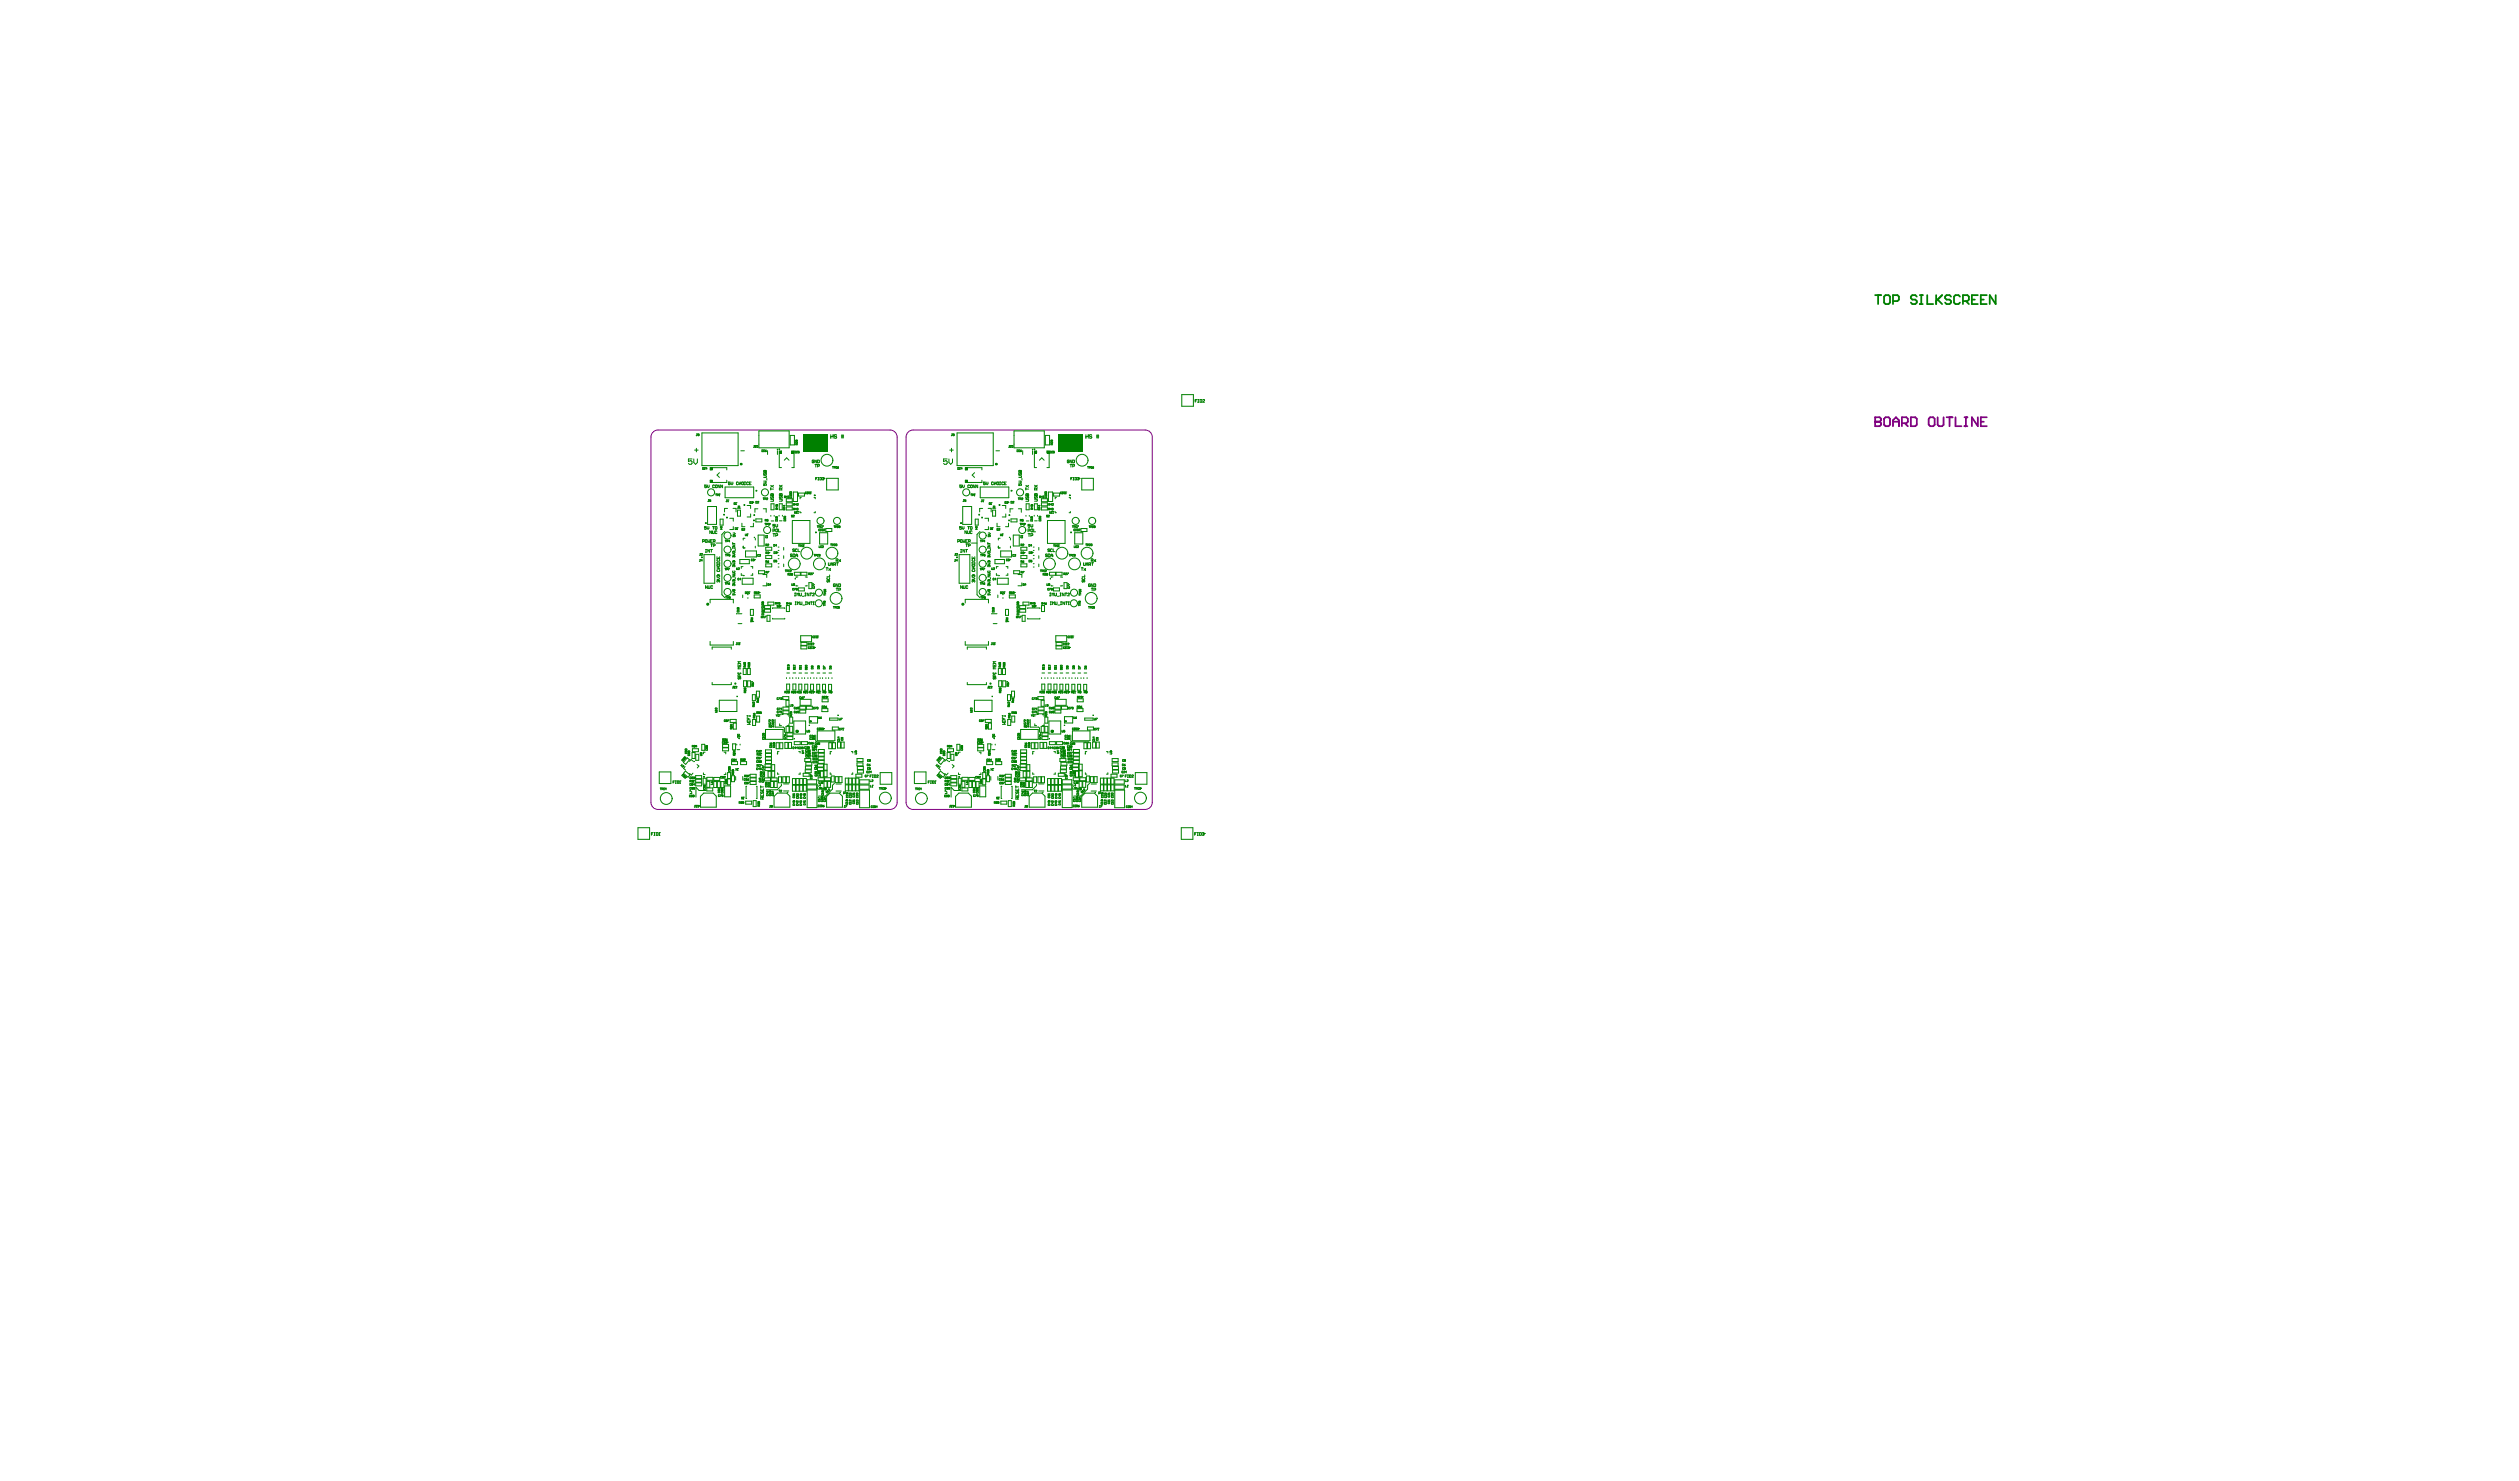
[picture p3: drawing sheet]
<svg xmlns="http://www.w3.org/2000/svg" width="2383mm" height="1401mm" viewBox="0 0 2383 1401" stroke-linecap="round" stroke-linejoin="round" font-family="sans-serif">
<path d="M1774 395v8h4l2-1v-2l-2-1h-4" fill="none" stroke="#800080" stroke-width="1.7"/>
<circle cx="1774" cy="399" r=".8" fill="#800080"/>
<g fill="none" stroke="#800080" stroke-width="1.7">
<path d="M1774 395h4l2 1v1l-2 2h-4M1784 395h3l1 1v6l-1 1h-3l-1-1v-6zM1791 399h6M1808 395h4l2 1v6l-2 1h-4zM1826 395h3l1 1v6l-1 1h-3l-1-1v-6zM1833 395v7l2 1h3l1-1v-7M1842 395h5M1845 395v8M1850 395v8h6M1859 395h2M1860 395v8M1871 395v8l-5-8v8"/>
<path d="M1874 399h3M1880 395h-6v8h6M1791 403v-6l3-2 3 2v6M1800 400h4l1-1v-3l-1-1h-4v8M1802 400l3 3M1859 403h2"/>
</g>
<path d="M618 409l2-2h3h219a7 7 0 0 1 7 6v346a7 7 0 0 1-7 6h-219a7 7 0 0 1-7-6v-346zM864 765a7 7 0 0 1-7-6v-346a7 7 0 0 1 7-6h220a7 7 0 0 1 6 6v346a7 7 0 0 1-6 6h-220" fill="none" stroke="#800080" stroke-width=".95"/>
<path d="M1118 373h11v11h-11zM604 783h11v11h-11zM616 789h1M618 787h-2v3M619 787h1M619 790h1M619 787v3M621 787l2 1-1 2h-1zM623 790h1M624 787v3M1118 783h11v11h-11z" fill="none" stroke="#008000" stroke-width=".95"/>
<circle cx="624" cy="787" r=".2" fill="#008000"/>
<path d="M624 787l-1 1M1130 789h1M1132 787h-2v3M1133 787h1M1133 790h1M1133 787v3M1135 787l2 1-1 2h-1zM1138 788l1-1v1" fill="none" stroke="#008000" stroke-width=".95"/>
<circle cx="1139" cy="788" r=".2" fill="#008000"/>
<g fill="none" stroke="#008000" stroke-width=".95">
<path d="M1131 379h1M1133 378h-2v2M1133 378h1M1134 378v2M1135 378h2v2h-2zM1138 378h2l-2 2h2M1133 380h1M664 409h34v31h-34zM718 408h29v15h-29zM748 412h4v9h-4zM906 409h34v31h-34zM959 408h29v15h-29z"/>
<path d="M989 412h4v9h-4zM726 426v4M736 426v4M738 428h1v-2h-2v16h2M742 435l2-2 3 2M751 428h-2v-2h2v16h-2M968 426v4M977 426v4M979 428h2v-2h-2v16h2M983 435l3-2 2 2M992 428h-1v-2h2v16h-2M674 443v1h-2v-2h16v2"/>
<path d="M681 447l-3 2 3 2M688 454v2h-16v-2h2v2M782 452h11v11h-11zM915 443v1h-2v-2h16v2M922 447l-2 2 2 2M929 454v2h-16v-2h2v2M1024 452h11v11h-11zM669 479h9v17h-9zM686 461h27v10h-27zM707 478h3v3M730 476h2v6h-2zM737 476h3v6h-3z"/>
<path d="M744 479h6v3h-6zM744 476h6v2h-6zM744 472h6v2h-6zM751 465h4v9h-4zM755 466h6v3h-6zM758 471h-1v1M770 471h1v1M911 479h8v17h-8zM927 461h27v10h-27zM948 478h4v3M971 476h3v6h-3zM979 476h3v6h-3z"/>
<path d="M985 479h6v3h-6zM985 476h6v2h-6zM985 472h6v2h-6zM992 465h4v9h-4zM997 466h6v3h-6zM1000 471h-2v1M1012 471h1v1M681 491h3v6h-3zM688 481h-2v3M690 490h4v3M694 481h2v3M694 498v3h-4"/>
<path d="M698 482h3v6h-3zM702 495v3h3M710 486v3h-3M713 495v3h-3M715 491h6v3h-6zM717 481h-3v3M722 481h3v3M729 487v1M730 493h2M732 487v1M737 487v1M737 493h3"/>
<path d="M740 487v1M750 492h16v22h-16zM757 484v1h1M771 484v1h-1M781 500h6v3h-6zM923 491h3v6h-3zM930 481h-3v3M932 490h3v3M935 481h3v3M935 498v3h-3M939 482h3v6h-3zM943 495v3h3"/>
<path d="M952 486v3h-4M954 495v3h-3M957 491h5v3h-5zM958 481h-2v3M964 481h2v3M971 487v1M971 493h3M974 487v1M979 487v1M979 493h2M982 487v1M991 492h17v22h-17z"/>
<path d="M998 484v1h2M1013 484v1h-1M1023 500h5v3h-5zM678 514h5M686 503l-3 2v57l3 3M703 516v2h2M705 509h-2v2M715 509v2M715 517v1M717 506h6v10h-6zM725 518h5v2h-5zM736 517h1"/>
<path d="M741 518v2M775 504h8v10h-8zM919 514h5M927 503l-3 2v57l3 3M945 516v2h1M946 509h-1v2M956 509v2M956 517v1M959 506h5v10h-5zM966 518h6v2h-6zM978 517h.1M983 518v2"/>
<path d="M1017 504h8v10h-8zM666 524h10v28h-10zM700 529h9v4h-9zM703 536h-2v2M705 521h11v6h-11zM710 536h2v2M718 540h5v3h-5zM725 525h5v3h-5zM725 533h5v3h-5zM736 533h1M736 536h1M736 525h1"/>
<path d="M736 528h1M736 521h1M741 526v2M741 533v3M907 524h11v28h-11zM941 529h9v4h-9zM944 536h-1v2M947 521h10v6h-10zM952 536h2v2M959 540h6v3h-6zM966 533h6v3h-6zM966 525h6v3h-6z"/>
<path d="M978 533h.1M978 536h.1M978 525h.1M978 528h.1M978 521h.1M983 526v2M983 533v3M701 542v2h2M702 547h11v5h-11zM712 542v2h-2M722 543h3v3M725 551v3h-3"/>
<path d="M752 541h5v3h-5zM753 554h2M755 546h-2M755 556h6v3h-6zM758 541h5v3h-5zM762 546h2M764 554h-2M765 551h3v6h-3zM943 542v2h1M944 547h10v5h-10zM954 542v2h-2M963 543h4v3"/>
<path d="M967 551v3h-4M993 541h6v3h-6zM995 554h1M996 546h-1M997 556h5v3h-5zM999 541h6v3h-6zM1003 546h2M1005 554h-2M1007 551h3v6h-3zM672 570v-3h22v3M703 563v2M707 562h1"/>
<path d="M707 566h1M710 576h3v6h-3zM714 563h5v2h-5zM723 576h6v3h-6zM723 573h6v3h-6zM727 569h5v3h-5zM731 576v-1h11v1M744 573h3v5h-3zM913 570v-3h22v3M944 563v2M949 562h.1M949 566h.1"/>
<path d="M951 576h3v6h-3zM955 563h6v2h-6zM965 576h5v3h-5zM965 573h5v3h-5zM968 569h6v3h-6zM972 576v-1h12v1M985 573h3v5h-3zM698 580h4M698 590h4M726 582h3v6h-3zM731 585h11M940 580h3"/>
<path d="M940 590h3M967 582h3v6h-3zM972 585h12M672 607v3h22v-3M692 614v-2h-18v2M758 601h10v6h-10zM758 611h5v3h-5zM758 607h5v3h-5zM913 607v3h22v-3M933 614v-2h-18v2M999 601h10v6h-10zM999 611h6v3h-6z"/>
<path d="M999 607h6v3h-6zM703 632h3v6h-3zM707 632h3v6h-3zM744 636h3M750 636h3M756 636h2M762 636h2M767 636h3M773 636h3M779 636h2M784 636h3M945 632h2v6h-2z"/>
<path d="M948 632h3v6h-3zM986 636h2M992 636h2M997 636h3M1003 636h2M1009 636h2M1015 636h2M1020 636h2M1026 636h2M674 645v2h18v-2M704 644h2v5h-2zM707 644h3v6h-3z"/>
<path d="M712 657h3v6h-3zM716 654h3v5h-3zM741 659h5v3h-5zM744 641v1M744 647h3v6h-3zM747 641v1M750 641v1M750 647h3v6h-3zM753 641v1M756 641v1M756 647h3v6h-3zM759 641v1"/>
<path d="M761 641v1M761 647h3v6h-3zM764 641v1M767 647h3v6h-3zM767 641v1M770 641v1M773 647h3v6h-3zM773 641v1M776 641v1M778 647h3v6h-3zM778 641v1M781 641v1"/>
<path d="M784 647h3v6h-3zM784 641v1M787 641v1M915 645v2h18v-2M945 644h3v5h-3zM949 644h3v6h-3zM953 657h3v6h-3zM957 654h3v5h-3zM982 659h6v3h-6zM986 641v1M986 647h3v6h-3zM989 641v1"/>
<path d="M991 641v1M992 647h2v6h-2zM995 641v1M997 641v1M997 647h3v6h-3zM1000 641v1M1003 641v1M1003 647h3v6h-3zM1006 641v1M1008 647h3v6h-3zM1008 641v1M1012 641v1"/>
<path d="M1014 647h3v6h-3zM1014 641v1M1017 641v1M1020 647h2v6h-2zM1020 641v1M1023 641v1M1025 647h3v6h-3zM1025 641v1M1029 641v1M681 662h16v11h-16zM716 677h3v6h-3zM739 676h-1v2"/>
<path d="M741 669h5v2h-5zM741 672h5v3h-5zM744 662h3v6h-3zM745 676h1v2M747 678h3v6h-3zM757 668h5v3h-5zM757 671h5v3h-5zM757 661h10v6h-10zM763 668h6v3h-6zM766 678h8v6h-8zM778 670h5v3h-5zM778 661h6v3h-6z"/>
<path d="M785 679h8v2h-8zM922 662h17v11h-17zM957 677h3v6h-3zM981 676h-2v2M982 669h6v2h-6zM982 672h6v3h-6zM985 662h3v6h-3zM986 676h2v2M989 678h2v6h-2zM998 668h6v3h-6zM998 671h6v3h-6zM998 661h11v6h-11z"/>
<path d="M1004 668h6v3h-6zM1007 678h8v6h-8zM1019 670h6v3h-6zM1019 661h6v3h-6zM1026 679h8v2h-8zM691 680h6v3h-6zM694 684h3v5h-3zM712 680h3v6h-3zM724 690h17v9h-17zM733 680v8h8h1v4l1 2M738 685v1h1M744 687h3v6h-3z"/>
<path d="M744 697h6v2h-6zM745 693h5v3h-5zM746 685v1h-1M747 687h3v6h-3zM751 682h11v12h-11zM772 695v6l1 1h15h1M773 691h17v10h-17zM788 688h5v2h-5zM932 680h6v3h-6zM935 684h3v5h-3zM953 680h3v6h-3zM966 690h16v9h-16z"/>
<path d="M975 680v8h8h1v4l1 2M979 685v1h2M985 687h3v6h-3zM986 697h6v2h-6zM986 693h6v3h-6zM988 685v1h-2M989 687h2v6h-2zM992 682h12v12h-12zM1013 695v6l1 1h16M1015 691h16v10h-16zM1029 688h6v2h-6zM650 717l2 1-3 5-2-2z"/>
<path d="M655 712h3v5h-3zM655 708h6v3h-6zM656 720l-2-2-2 2M658 713h3v6h-3zM664 704h3v6h-3zM667 711h-1v2M684 704h5v3h-5zM684 707h5v3h-5zM685 711h2v2M693 703h3v6h-3zM697 704v1M697 709h3"/>
<path d="M700 704v1M724 716h6v3h-6zM724 713h6v2h-6zM724 709h6v3h-6zM724 719h6v3h-6zM734 702h3v6h-3zM737 711h-1v1M738 702h3v6h-3zM743 702h2v6h-2zM746 702h3v6h-3zM751 701h6v3h-6zM756 711h1v1"/>
<path d="M758 701h6v3h-6zM761 717h6v3h-6zM774 719h6v3h-6zM774 716h6v3h-6zM774 712h6v3h-6zM774 709h6v3h-6zM784 702h3v6h-3zM785 702h.1M787 711h-1v1M788 702h2v6h-2zM792 702h3v5h-3zM796 702h3v5h-3z"/>
<path d="M805 711h2v1M811 717h6v3h-6zM892 717l2 1-4 5-2-2zM896 712h3v5h-3zM897 708h5v3h-5zM897 720l-2-2-1 2M900 713h3v6h-3zM905 704h3v6h-3zM909 711h-2v2M925 707h6v3h-6zM925 704h6v3h-6zM926 711h2v2"/>
<path d="M935 703h2v6h-2zM938 704v1M939 709h2M942 704v1M966 716h5v3h-5zM966 713h5v2h-5zM966 709h5v3h-5zM966 719h5v3h-5zM976 702h3v6h-3zM978 711h-1v1M979 702h3v6h-3zM984 702h3v6h-3z"/>
<path d="M987 702h3v6h-3zM993 701h6v3h-6zM997 711h1v1M1000 701h5v3h-5zM1003 717h6v3h-6zM1016 719h5v3h-5zM1016 716h5v3h-5zM1016 712h5v3h-5zM1016 709h5v3h-5zM1026 702h2v6h-2zM1027 702h.1M1028 711h-1v1"/>
<path d="M1029 702h3v6h-3zM1034 702h3v5h-3zM1037 702h3v5h-3zM1047 711h1v1M1052 717h6v3h-6zM624 730h11v11h-11zM648 725l-1 2 2 1M648 729l5 4-2 2-4-4zM656 731l-2 2-2-2M658 733h6v3h-6zM658 737h6v3h-6zM659 723l2 1-1 2"/>
<path d="M665 736h3v6h-3zM666 731v1h1M669 739h3v6h-3zM669 735h6v3h-6zM675 739h3v6h-3zM675 735h6v3h-6zM679 739h3v6h-3zM682 739h3v6h-3zM687 731v1h-2M688 731h3v5h-3zM688 737h3v5h-3zM692 734h3v5h-3z"/>
<path d="M692 720h6v3h-6zM696 734v4M701 720h5v3h-5zM703 734v4M710 732h5v3h-5zM710 736h5v2h-5zM710 739h5v3h-5zM723 736h6v2h-6zM724 726h6v3h-6zM724 723h6v2h-6zM727 729h3v6h-3zM729 739h3v6h-3z"/>
<path d="M730 736h5v2h-5zM730 729h3v6h-3zM730 723h3v6h-3zM733 739h2v6h-2zM736 731v1h1M737 735h2v5h-2zM741 735h2v5h-2zM744 735h3v5h-3zM750 736h3v6h-3zM753 736h3v6h-3zM757 736h2v6h-2zM757 731v1h-1"/>
<path d="M760 731h6v3h-6zM760 736h3v6h-3zM762 728h6v3h-6zM762 724h6v3h-6zM762 721h6v3h-6zM764 737h9v4h-9zM773 726h6v3h-6zM773 723h6v2h-6zM774 735h6v3h-6zM776 729h3v6h-3zM780 739h2v6h-2zM780 729h3v6h-3z"/>
<path d="M780 723h3v5h-3zM780 735h6v3h-6zM783 739h3v6h-3zM786 731v1h1M787 734h2v6h-2zM790 734h3v6h-3zM794 734h3v6h-3zM800 736h3v6h-3zM803 736h3v6h-3zM806 736h3v6h-3zM807 731v1h-2M810 736h3v6h-3z"/>
<path d="M810 732h5v3h-5zM811 721h6v3h-6zM811 725h6v3h-6zM811 728h6v3h-6zM813 737h9v4h-9zM833 731h11v11h-11zM865 730h11v11h-11zM890 725l-2 2 2 1M890 729l4 4-2 2-4-4zM897 731l-1 2-2-2M900 733h5v3h-5zM900 737h5v3h-5z"/>
<path d="M901 723l2 1-2 2M907 736h3v6h-3zM907 731v1h2M910 739h3v6h-3zM910 735h6v3h-6zM917 739h2v6h-2zM917 735h5v3h-5zM920 739h3v6h-3zM923 739h3v6h-3zM928 731v1h-2M930 731h3v5h-3zM930 737h3v5h-3z"/>
<path d="M933 734h3v5h-3zM934 720h5v3h-5zM937 734v4M942 720h6v3h-6zM944 734v4M951 736h6v2h-6zM951 732h6v3h-6zM951 739h6v3h-6zM965 736h5v2h-5zM965 726h6v3h-6zM965 723h6v2h-6zM968 729h3v6h-3z"/>
<path d="M971 739h2v6h-2zM971 736h6v2h-6zM972 729h2v6h-2zM972 723h2v6h-2zM974 739h3v6h-3zM977 731v1h1M978 735h3v5h-3zM982 735h3v5h-3zM985 735h3v5h-3zM991 736h3v6h-3zM995 736h2v6h-2zM998 736h3v6h-3z"/>
<path d="M998 731v1h-1M1001 731h6v3h-6zM1002 736h2v6h-2zM1003 728h6v3h-6zM1003 724h6v3h-6zM1004 721h5v3h-5zM1005 737h9v4h-9zM1015 726h6v3h-6zM1015 723h6v2h-6zM1015 735h6v3h-6zM1018 729h2v6h-2zM1021 739h3v6h-3z"/>
<path d="M1021 729h3v6h-3zM1021 723h3v5h-3zM1022 735h5v3h-5zM1024 739h3v6h-3zM1027 731v1h1M1028 734h3v6h-3zM1032 734h3v6h-3zM1035 734h3v6h-3zM1041 736h3v6h-3zM1044 736h3v6h-3zM1048 736h3v6h-3zM1048 731v1h-1"/>
<path d="M1051 736h3v6h-3zM1051 732h6v3h-6zM1052 721h6v3h-6zM1053 725h5v3h-5zM1053 728h5v3h-5zM1055 737h9v4h-9zM1074 731h11v11h-11zM658 740h6v3h-6zM663 753l3-3h9l3 3v10h-15zM668 748h-7l-3-3v9M669 745h5v3h-5zM686 743h5v11h-5z"/>
<path d="M706 758h5v2h-5zM706 744v11M713 757h2v6h-2zM716 744v11M735 750h9l3 3v10h-15v-10zM739 741v2l-4 4h-10M741 741h5M741 748h5M750 743h3v5h-3zM753 743h3v5h-3zM757 743h2v5h-2zM760 743h3v5h-3z"/>
<path d="M764 742h9v4h-9zM764 747h9v17h-9zM782 753l3-3h9l3 3v10h-15zM789 741l-1 2v3l-7 7h-6M791 748h5M791 741h5M800 742h3v6h-3zM803 742h3v6h-3zM806 742h3v6h-3zM810 742h3v6h-3zM813 742h9v4h-9zM813 747h10v17h-10z"/>
<path d="M900 740h5v3h-5zM907 750h9l3 3v10h-15v-10zM909 748h-6l-3-3v9M910 745h6v3h-6zM927 743h6v11h-6zM947 758h6v2h-6zM948 744h-1v11h1M954 757h3v6h-3zM957 744h1v11h-1M977 750h9l3 3v10h-15v-10zM981 741v2l-4 4h-10M983 741h5"/>
<path d="M983 748h5M991 743h3v5h-3zM995 743h2v5h-2zM998 743h3v5h-3zM1001 743h3v5h-3zM1005 742h9v4h-9zM1005 747h9v17h-9zM1023 753l4-3h9l2 3v10h-15zM1031 741l-2 2v3l-7 7h-6M1032 748h5M1032 741h5M1041 742h3v6h-3z"/>
<path d="M1044 742h3v6h-3zM1048 742h3v6h-3zM1051 742h3v6h-3zM1055 742h9v4h-9zM1055 747h9v17h-9zM1138 789h1M1139 789v1h-1M1139 788v1"/>
</g>
<g fill="none" stroke="#008000" stroke-width="1.7">
<path d="M1774 279h6M1777 279v9M1784 279h3l1 2v5l-1 2h-3l-1-2v-5zM1816 279h3M1818 279v9M1823 279v9h6M1832 279v9M1838 279l-6 6M1871 279h-5v9h5M1880 279h-6v9h6M1888 279v9l-5-9v9M1791 285h4l2-2v-2l-2-2h-4v9"/>
<path d="M1814 281l-2-2h-3l-1 2v1l1 1h3l2 2v1l-2 2h-3l-1-2M1816 288h3M1833 283l5 5M1846 281l-1-2h-3l-2 2v1l2 1h3l1 2v1l-1 2h-3l-2-2M1854 281l-1-2h-3l-1 2v5l1 2h3l1-2M1857 285h4l2-2v-2l-2-2h-4v9M1860 285l3 3M1866 283h3M1874 283h3"/>
</g>
<g fill="#008000">
<path d="M737 426h2v2h-2z" fill-rule="evenodd"/>
<path d="M749 426h2v2h-2z" fill-rule="evenodd"/>
<path d="M672 454h2v2h-2z" fill-rule="evenodd"/>
<path d="M672 442h2v2h-2z" fill-rule="evenodd"/>
<path d="M760 410h23v17h-23z" fill-rule="evenodd"/>
<path d="M979 426h2v2h-2z" fill-rule="evenodd"/>
<path d="M991 426h2v2h-2z" fill-rule="evenodd"/>
<path d="M913 454h2v2h-2z" fill-rule="evenodd"/>
<path d="M913 442h2v2h-2z" fill-rule="evenodd"/>
<path d="M1002 410h23v17h-23z" fill-rule="evenodd"/>
</g>
<g fill="none" stroke="#008000" stroke-width=".95">
<path d="M752 569h1M752 572h1M753 569v3M755 572v-3v1l1-1v3M757 569v3l2-1v-2M760 572h1M762 569h1M762 572h1M763 569v3M766 569v3l-2-3v3M767 569h1M768 569v3"/>
<path d="M769 572h1M770 569v3"/>
</g>
<circle cx="770" cy="569" r=".2" fill="#008000"/>
<g fill="none" stroke="#008000" stroke-width=".95">
<path d="M786 411v3M786 413h2M788 411v3M792 412l-2-1-1 1 2 1 1 1h-1h-2M796 412h2M796 413h2M797 411v3M798 411v3M770 436h-2l1 2 1-1v-1h-1M771 439h2M772 439v3M773 435v3l-2-3v3"/>
<path d="M774 435l1 1v2h-1zM723 457v2h1v-2l1 1v1M723 447h2v-2h-1v2M723 450h2v2h-2M723 455h1l1 1-1 1h-1M723 447v2l1-2 1 1v1M725 452v2M774 441h1v-1l-1-1v3M668 498h-1v1h1v1h-1M669 498v2l1 1 1-1v-2M674 498h2M675 498v3"/>
<path d="M677 498h1v3l-1-1zM733 496h-2v1h2v2l-2-1M734 496v2l1 1 1-1v-2M665 512h1v-1l-1-1v3M667 511h2v2l-2-1zM670 510v3l1-1 1 1v-3M672 512h1M672 514h2M673 514v3M673 502v3l-1-3v3M674 510h-2v3h2M674 502l1 3 1-1v-2"/>
<path d="M675 512h1l1-1-2-1v3M675 516h1l1-1-2-1v3M676 512l1 1M678 502h-1v3l1-1M731 502h2v-2h-2v3M731 505h2M732 505v2M734 501h2l-1 2-1-1zM734 506h2l-1-1h-1v2M737 500v3h1M752 520l-2-1v1l2 1h-2M754 520h-1v2l1-1"/>
<path d="M755 519v3h2M750 524h-2l2 2h-1h-1M750 524h2v2h-2zM753 525h2M753 526v-1l1-1 1 1v1M782 537h1M782 537v2M784 532v3l1-1v-2M784 538l2 1M786 538l-2 1M786 535v-2l1-1 1 1v2M786 533h2"/>
<path d="M789 534h1l1-1-2-1v3M790 534l1 1M791 530h1l1-1-2-1v3M791 532h2M792 530l1 1M792 532v3M794 529l1 2M795 529l-1 2M783 546v2h2v-2M783 549v1l1-1h1v1M785 544v1h-3M790 553h-1v1l1 1v-2h-1"/>
<path d="M791 556h2M792 556v3M793 552v3l-2-3v3M794 552l1 1v2h-1zM794 558l1-1v-1h-1v3M752 561h1M752 563h1M752 561v2M754 563v-2l1 1 1-1v2M757 561v2h1v-2M759 564h2M762 561h.1"/>
<path d="M762 563h.1M762 561v2M765 561v2l-1-2v2M766 561h2M767 561v2M769 561h1l-1 2h1M770 569l-1 1M698 628v2h3v-2M698 636v1M698 637h3M700 629v1M700 640v-2h-2v2h3"/>
<path d="M701 636v1M701 631h-3l1 1h-1h3M701 626h-3l1 1h-1h3M699 641v1l1-1h1l-1 1M707 677h.1M707 678v2h3M707 677h3M708 679v1M710 677h.1M707 683h3l-1 1 1 1h-3M707 681v1M707 682h3"/>
<path d="M710 681v1M720 743v2M720 746v2h2v-2M720 751v2h2v-2M720 744h2M720 749v1h1l1-1v1M721 747v1M721 752v1M722 756l-1-2h-1v2h2M722 754v1"/>
</g>
<circle cx="724" cy="447" r=".2" fill="#008000"/>
<g fill="none" stroke="#008000" stroke-width=".95">
<path d="M668 459h-1v1h1v1h-1M669 459v1l1 1 1-1v-1M676 459h-2l1 2h1M677 459h2l-1 2h-1zM681 459v2l-2-2v2M684 459v2l-2-2v2M691 456h-2v1h2l-1 1h-1M692 456v2h1v-2M698 456h-1v2h1M699 456v2M699 457h2M701 456v2"/>
<path d="M702 456h2l-1 2h-1zM704 456h1M704 458h1M705 456v2M708 456h-2l1 2h1M709 457h1M711 456h-2v2h2M723 447v-2h1v2M694 506v2h1l-1-2h1v2M694 504l2 1h-2M693 562h2M695 562v1"/>
</g>
<circle cx="693" cy="562" r=".2" fill="#008000"/>
<g fill="none" stroke="#008000" stroke-width=".95">
<path d="M668 520h.1M668 520v2M671 520v2l-1-2v2M672 520h2M673 520v2M668 522h.1M669 554v2l-1-2v2M670 554v2h2v-2M674 554h-1v2h1M679 549h-1l1 2M693 560h2l-2 1M694 558h-1l1 1"/>
<path d="M694 558h1v1h-1M694 558v1M693 562l1 1"/>
</g>
<circle cx="679" cy="549" r=".2" fill="#008000"/>
<path d="M678 546h2l1 1-1 1h-2M679 549h1M679 544h-1l1 1M680 549v1M680 549h1l-1 2" fill="none" stroke="#008000" stroke-width=".95"/>
<circle cx="679" cy="544" r=".2" fill="#008000"/>
<g fill="none" stroke="#008000" stroke-width=".95">
<path d="M678 526v2h3v-2M678 534h2l1 1h-2zM678 532v1M678 538h3M678 536h3M678 532h3M679 529v2l2-1-1-1M679 539v1h1v-1M680 527v1M680 536v2M681 532v1M694 526h-1l1 1"/>
<path d="M679 544h1M680 544v1M680 544h1l-1 1"/>
</g>
<circle cx="694" cy="526" r=".2" fill="#008000"/>
<path d="M693 523l2 1-2 1M694 526h.1M694 521l-1 1 1 1M694 526h1v1" fill="none" stroke="#008000" stroke-width=".95"/>
<circle cx="694" cy="521" r=".2" fill="#008000"/>
<path d="M693 513v2M693 518v1M693 518h2M693 515h2l-2 2h2M693 514h2M695 518v1M696 519v2M694 521v1M694 535h-1l1 1M694 522h.1M694 522h1v1" fill="none" stroke="#008000" stroke-width=".95"/>
<circle cx="694" cy="535" r=".2" fill="#008000"/>
<path d="M693 533h2l-2 1M694 535h.1M694 530l-1 1 1 1M694 535h1v1" fill="none" stroke="#008000" stroke-width=".95"/>
<circle cx="694" cy="530" r=".2" fill="#008000"/>
<path d="M694 530v1M694 531h.1M694 531h1v1M694 553h-1l1 1" fill="none" stroke="#008000" stroke-width=".95"/>
<circle cx="694" cy="553" r=".2" fill="#008000"/>
<path d="M693 550l2 1-2 1M694 553h.1M694 548l-1 1 1 1M694 553h1v1" fill="none" stroke="#008000" stroke-width=".95"/>
<circle cx="694" cy="548" r=".2" fill="#008000"/>
<path d="M737 472l3 1v1h-3M737 469h3v-2h-1v2M738 470v1l1-1h1v1M694 540v1h1v-1M693 542h2v1h-2M693 544h2l-2 2h2M694 548v1M694 549h.1M694 549h1v1M696 546v2" fill="none" stroke="#008000" stroke-width=".95"/>
<circle cx="739" cy="469" r=".2" fill="#008000"/>
<path d="M737 459l3 2M740 459l-3 2M729 469h3l-1-2v2M729 472l3 1-1 1h-2M730 470v1l1-1h1l-1 1M737 469l1-2h1v2M739 463v-1h-1l-1 1h3M740 462h-1" fill="none" stroke="#008000" stroke-width=".95"/>
<circle cx="731" cy="469" r=".2" fill="#008000"/>
<g fill="none" stroke="#008000" stroke-width=".95">
<path d="M655 434h-4v3l2-1 2 1v1l-1 1h-2l-1-1M656 434v3l2 2 2-2v-3M657 426h4M659 424v3M701 426h3M729 459l3 2M732 459l-3 2M772 453h.1M773 452h-1v2M774 452h1M774 454h1M774 452v2"/>
<path d="M776 452h1v2h-1zM778 452h1M729 469l1-2h1v2M729 462v1M729 463h3"/>
</g>
<circle cx="779" cy="452" r=".3" fill="#008000"/>
<g fill="none" stroke="#008000" stroke-width=".95">
<path d="M779 453h.1M779 453v1l-1-1M779 452v1M637 740h1M638 738h-1v3M639 738h1M639 738v3M641 738l1 1v2h-1zM643 738v3M823 734h1M825 733h-2v2M825 733h1"/>
<path d="M825 735h1M826 733v2M827 733h2l-1 2h-1zM829 733h2l-2 2h2M639 741h1M643 741h1"/>
</g>
<circle cx="643" cy="738" r=".3" fill="#008000"/>
<path d="M643 738v1M780 757v1h1v-1M780 755v1" fill="none" stroke="#008000" stroke-width=".95"/>
<circle cx="780" cy="755" r=".2" fill="#008000"/>
<path d="M721 425l1 1v1h-1zM723 427h.1M723 425v2M780 755v1M780 754v1l-1-1h2M780 756h.1M780 756h1" fill="none" stroke="#008000" stroke-width=".95"/>
<circle cx="723" cy="425" r=".2" fill="#008000"/>
<path d="M714 421h.1M714 421v2h-1M715 423h.1M715 421v2M723 425v1M724 426l1 1h-1zM725 425l-1 1" fill="none" stroke="#008000" stroke-width=".95"/>
<circle cx="715" cy="421" r=".2" fill="#008000"/>
<path d="M715 421v1M716 421l1 1v1h-1zM701 719h1v-1h-1v1M701 719h1M702 718h2" fill="none" stroke="#008000" stroke-width=".95"/>
<circle cx="704" cy="718" r=".2" fill="#008000"/>
<path d="M703 718h.1M703 718v1h-1M704 718h-1M704 718h1l-1 1h1M728 704v1h1v-1l1 1M728 703l1 1M729 706v1h1v-1M729 703l1 1h-1zM731 704v1h1v-1h1v1M732 706v1h1v-1M732 702v2" fill="none" stroke="#008000" stroke-width=".95"/>
<circle cx="732" cy="702" r=".2" fill="#008000"/>
<path d="M732 702v1M732 703h.1M732 703h1v1M751 707h-1v1h1M753 707h-1l1-1v2M755 707h-2l1-1v2M757 707h-1v1h1M757 707h1" fill="none" stroke="#008000" stroke-width=".95"/>
<circle cx="758" cy="707" r=".2" fill="#008000"/>
<path d="M711 584h1v1h-1v-1M711 588h.1M711 588h1M711 586v1h1l-1-1h1v1M711 585h.1M758 707h.1M758 707v1h-1M760 707h-1v-1l1 1v1h-1" fill="none" stroke="#008000" stroke-width=".95"/>
<circle cx="712" cy="588" r=".2" fill="#008000"/>
<path d="M712 588h.1M712 666l1 1M713 666h1l-1 1zM713 668v-1h-1v1h2M714 664v1l-1-1-1 1M714 667l-1 1M716 661l1 2M716 661h2M717 662v-1l1 1-1 1zM717 664v-1h-1v1h2M718 663l-1 1M718 660v1" fill="none" stroke="#008000" stroke-width=".95"/>
<circle cx="716" cy="661" r=".2" fill="#008000"/>
<g fill="none" stroke="#008000" stroke-width=".95">
<path d="M705 505v2l1-1v-1M707 507h.1M707 505v2M704 627l1-1v1l-1 1zM704 628l1 1M705 628v1zM705 631v-1h-1v1h1M705 630h.1M708 628v1h1v-1v1M709 627l-1 1v-1h1v1M709 631v-1h-1v1h1M709 630h.1"/>
<path d="M704 652v1h1v-1l1 1h-1M705 651h.1M705 651h-1v1l1-1M705 651h1l-1 1v-1M705 655v-1h-1v1h2M706 654l-1 1M711 646v1h1v-1h1v1M711 646v-1l2 1M712 649v-1h-1v1h2M713 648h-1M713 676v1h1v-1v1M713 675l1 1"/>
<path d="M714 679v-1h-1v1h1M714 675v1zM714 678h.1M716 674h1v-1h-1v2M716 661h.1M717 674v1M719 673h-1v1l1 1h-1M720 673h-1v1h1v1h-1"/>
</g>
<circle cx="707" cy="505" r=".2" fill="#008000"/>
<path d="M707 505h.1M685 702h-2l1 1h1M686 702h-1v-1l1 1v1h-1M687 702h1" fill="none" stroke="#008000" stroke-width=".95"/>
<circle cx="688" cy="702" r=".2" fill="#008000"/>
<g fill="none" stroke="#008000" stroke-width=".95">
<path d="M705 560h1v1h-1zM707 560h1l-1 1h1M709 560v1M708 561h1M734 571l1-1h-1v1M734 571h1M736 571h-1l1-1v1M738 570h-1v1h1h-1M744 571h1v-1h-1v2M745 571v1M747 571h-1l1-1v2M748 571h1l-1 1z"/>
<path d="M749 570l-1 1M663 713l1 1v1h-1M663 712v1v-1h1v1M687 702h1M688 702v1h-1M688 702h.1"/>
</g>
<circle cx="709" cy="560" r=".2" fill="#008000"/>
<path d="M709 560h-1M766 612h-1v1h1M766 613h1M767 612v1" fill="none" stroke="#008000" stroke-width=".95"/>
<circle cx="767" cy="612" r=".2" fill="#008000"/>
<path d="M767 612h-1M768 613h.1M768 612v1" fill="none" stroke="#008000" stroke-width=".95"/>
<circle cx="768" cy="612" r=".2" fill="#008000"/>
<path d="M768 612h.1M769 612h1" fill="none" stroke="#008000" stroke-width=".95"/>
<circle cx="770" cy="612" r=".2" fill="#008000"/>
<path d="M766 608h-1v2h1M766 610h1M766 608v2M770 613h.1M770 613h-1M770 612v1" fill="none" stroke="#008000" stroke-width=".95"/>
<circle cx="766" cy="608" r=".2" fill="#008000"/>
<path d="M766 608h.1M768 610h.1M768 608v2" fill="none" stroke="#008000" stroke-width=".95"/>
<circle cx="768" cy="608" r=".2" fill="#008000"/>
<path d="M721 573h2M721 574v1h2l-1-1M723 573h.1M768 608h.1M769 608h1l-1 2h1" fill="none" stroke="#008000" stroke-width=".95"/>
<circle cx="721" cy="573" r=".2" fill="#008000"/>
<path d="M721 573h.1M721 571h1l1 1h-2zM722 569h-1v1h1M722 569h1l-1 1M722 569v1M736 573h-1l1 1h-1M737 573h1" fill="none" stroke="#008000" stroke-width=".95"/>
<circle cx="738" cy="573" r=".2" fill="#008000"/>
<path d="M716 560h-1v1h1h-1M717 560h1M714 561l1-1h-1v1M714 561h1M737 573h1M738 573v1h-1M738 573h.1" fill="none" stroke="#008000" stroke-width=".95"/>
<circle cx="718" cy="560" r=".2" fill="#008000"/>
<path d="M718 561h.1M718 561h-1M718 560v1M720 584h1v-1h-1v1M721 584h.1M723 584h-1l1-1v1M724 583h1l-1 1M770 602h-1v1h1M771 603h.1M771 601v2" fill="none" stroke="#008000" stroke-width=".95"/>
<circle cx="771" cy="601" r=".2" fill="#008000"/>
<path d="M771 601v1M772 603h1M772 601v2" fill="none" stroke="#008000" stroke-width=".95"/>
<circle cx="772" cy="601" r=".2" fill="#008000"/>
<path d="M772 601v1M773 603h1M774 601v2" fill="none" stroke="#008000" stroke-width=".95"/>
<circle cx="774" cy="601" r=".2" fill="#008000"/>
<path d="M721 580h2M723 579v1M721 580v2h1v-2M774 601l-1 1" fill="none" stroke="#008000" stroke-width=".95"/>
<circle cx="721" cy="580" r=".2" fill="#008000"/>
<g fill="none" stroke="#008000" stroke-width=".95">
<path d="M697 537v2l1-1v-1M699 537h1l-1 2h1M745 543h1h1l-2-1v2M746 543l1 1M747 543h1l-1 1h1M749 543v-1l1 1M749 543v1h1v-1M749 543h1M765 543h1v-1h-1v2M766 543v1M767 542h1l-1 2h1M768 542h2l-2 2"/>
<path d="M721 580h.1M721 577v-1l2 1M721 577h1l1 1-2 1zM691 685h2v1h-1v-1M692 685l-1 1M692 687v1M651 713v2h1v-2M652 710v1h-1v-1h1v1M652 712h-1v1h1M652 712h1l-1 1M652 712v1M673 739v1"/>
<path d="M673 739h1v1zM674 741v1h-1"/>
</g>
<circle cx="692" cy="688" r=".2" fill="#008000"/>
<g fill="none" stroke="#008000" stroke-width=".95">
<path d="M698 577h1M698 578h1v1h-1zM699 577h.1M691 687h1M691 688v1h1v-1h1v1M692 687v1M692 687h.1M648 708h2v1h-1zM649 712v1l1-1M649 710v1h-1l1-1h1v1M686 737l1 1M687 739h-1v1l1-1"/>
<path d="M687 737l1 1h-1zM687 739h1l-1 1v-1M687 739h.1M686 740v1h2l-1-1M737 747h1M737 747v2M739 748h1l-1 1h1"/>
</g>
<circle cx="698" cy="577" r=".2" fill="#008000"/>
<path d="M710 474l1 1-1 1h-1zM710 475l1 1M711 475h1M686 537h1M686 537v2M688 539l1-1-1-1v2M689 537h1l-1 2M698 577h.1M698 575v1v-1M698 575h1v1l-1-1M698 575h.1" fill="none" stroke="#008000" stroke-width=".95"/>
<circle cx="712" cy="475" r=".2" fill="#008000"/>
<path d="M695 476h1l-1 1zM695 476l1 1M696 477h1M696 475v2M712 475h.1M712 475v1h-1M702 500h1v1h-1zM702 501h1M704 500h1l-1 1h1" fill="none" stroke="#008000" stroke-width=".95"/>
<circle cx="696" cy="475" r=".2" fill="#008000"/>
<path d="M696 475v1M715 474h1v2h-1zM717 474h1l-1 2h1M696 499h1l-1 2zM698 499v2M697 501h1" fill="none" stroke="#008000" stroke-width=".95"/>
<circle cx="698" cy="499" r=".2" fill="#008000"/>
<path d="M698 499h-1M798 750v1M798 750h2M798 749h2M800 749h.1" fill="none" stroke="#008000" stroke-width=".95"/>
<circle cx="798" cy="749" r=".2" fill="#008000"/>
<path d="M684 700h1v-1h-1v1M684 700h1M685 699h1M798 749h1" fill="none" stroke="#008000" stroke-width=".95"/>
<circle cx="686" cy="699" r=".2" fill="#008000"/>
<path d="M686 699h.1M686 699v1h-1M687 699l1 1h-1zM688 699h-1M693 730v1M694 732l-1-1v1h1M694 731v1" fill="none" stroke="#008000" stroke-width=".95"/>
<circle cx="693" cy="730" r=".2" fill="#008000"/>
<path d="M693 730h.1M693 728v1M693 730h1v1" fill="none" stroke="#008000" stroke-width=".95"/>
<circle cx="693" cy="728" r=".2" fill="#008000"/>
<path d="M752 484v1h1v-1M753 485h1M754 484v1M693 728h.1M693 728v1M693 728h1v1" fill="none" stroke="#008000" stroke-width=".95"/>
<circle cx="754" cy="484" r=".2" fill="#008000"/>
<path d="M754 484h-1M755 485h.1M755 484v1" fill="none" stroke="#008000" stroke-width=".95"/>
<circle cx="755" cy="484" r=".2" fill="#008000"/>
<path d="M755 484h.1M749 552v2l1-1v-1M751 553v1l1-1M751 553v-1h1v1M751 553h1M677 673h1v1h-1M677 672h1M678 671v1" fill="none" stroke="#008000" stroke-width=".95"/>
<circle cx="677" cy="672" r=".2" fill="#008000"/>
<path d="M677 672h.1M677 670h1l-1 1zM703 754h-1l1 1h-1M703 756h1M703 754v2" fill="none" stroke="#008000" stroke-width=".95"/>
<circle cx="703" cy="754" r=".2" fill="#008000"/>
<path d="M697 608h.1M697 608v1h-1M698 610h1M698 608v2M703 754h.1" fill="none" stroke="#008000" stroke-width=".95"/>
<circle cx="698" cy="608" r=".2" fill="#008000"/>
<path d="M698 608h.1M699 610h1M700 608v2" fill="none" stroke="#008000" stroke-width=".95"/>
<circle cx="700" cy="608" r=".2" fill="#008000"/>
<g fill="none" stroke="#008000" stroke-width=".95">
<path d="M700 608h-1M774 678l1 2v-1v-1M776 679h1l-1 1zM777 678l-1 1M689 725v1h1v-1h1v1M690 728v1h1v-1M690 727h-1l1 1v-1M690 727h1v1l-1-1M690 727h.1M728 750l1 1M728 751v2l1-1v-1M728 748v1"/>
<path d="M729 750v1zM730 750l1 1M730 751v1h2v-1M731 750h1v1h-1zM731 748v1l-1-1h2"/>
</g>
<circle cx="728" cy="748" r=".2" fill="#008000"/>
<g fill="none" stroke="#008000" stroke-width=".95">
<path d="M717 710h-1v1h1M718 710l1 1h-1zM719 710h-1M719 710h1l-1 1h1M724 740v1h1v-1h1v1M724 741v2h1v-2l1 1v1M724 743v1h2v-1M728 748h1M729 748v1M750 752v1h1v-1h1v1M750 751h2M751 753v1h1v-1"/>
<path d="M752 751h.1"/>
</g>
<circle cx="750" cy="751" r=".2" fill="#008000"/>
<path d="M717 727h-1v1h1M719 727h-1v-1v2M720 726h-1v1h1v1h-1M721 725v-1l2 1M722 727v1h1v-1M722 725v2l-1-1h2M750 751h1M751 757v1M751 759v1l-1-1h2M751 761v1l1-1" fill="none" stroke="#008000" stroke-width=".95"/>
<circle cx="751" cy="757" r=".2" fill="#008000"/>
<path d="M751 757v1M751 758h.1M751 758h1M777 757v1h1v-1M777 755v1" fill="none" stroke="#008000" stroke-width=".95"/>
<circle cx="777" cy="755" r=".2" fill="#008000"/>
<path d="M777 755l1 1M777 754v1M778 756h.1" fill="none" stroke="#008000" stroke-width=".95"/>
<circle cx="777" cy="754" r=".2" fill="#008000"/>
<path d="M770 706h-2v1h2M770 706h1M777 754h1M778 754h.1M778 754v1" fill="none" stroke="#008000" stroke-width=".95"/>
<circle cx="771" cy="706" r=".2" fill="#008000"/>
<path d="M771 706h.1M771 706v1h-1M772 706h1l-1 1h1M801 753v1h1v-1M801 750v1M802 752v1l-1-1v1" fill="none" stroke="#008000" stroke-width=".95"/>
<circle cx="801" cy="750" r=".2" fill="#008000"/>
<path d="M778 750h1M778 751v1h1v-1M779 750h.1M801 750h1M802 750h.1M802 750v1" fill="none" stroke="#008000" stroke-width=".95"/>
<circle cx="778" cy="750" r=".2" fill="#008000"/>
<path d="M771 726h2M771 727v1h1v-1M773 725v1M778 750h.1M778 748v1v-1h1v1" fill="none" stroke="#008000" stroke-width=".95"/>
<circle cx="771" cy="726" r=".2" fill="#008000"/>
<path d="M771 720v1M770 720h-1v1h1M771 721h.1M771 726h.1M771 723l1 2M772 723v2z" fill="none" stroke="#008000" stroke-width=".95"/>
<circle cx="771" cy="720" r=".2" fill="#008000"/>
<path d="M771 720h.1M773 720h-1v1h1h-1M800 759h2M801 759v2h1v-2M802 758v1" fill="none" stroke="#008000" stroke-width=".95"/>
<circle cx="800" cy="759" r=".2" fill="#008000"/>
<path d="M800 759h1M801 756v2" fill="none" stroke="#008000" stroke-width=".95"/>
<circle cx="801" cy="756" r=".2" fill="#008000"/>
<path d="M780 560h1M781 559v1M780 562v1M780 563h1M781 561v-1l-1 1h1M801 756v1M801 757h.1M801 757h1v1" fill="none" stroke="#008000" stroke-width=".95"/>
<circle cx="780" cy="560" r=".2" fill="#008000"/>
<g fill="none" stroke="#008000" stroke-width=".95">
<path d="M724 495h1M724 495v2M725 496h1v-1h-1v2M727 495h1M686 511h1M687 511v1M688 512h1v-1h-1v1M690 512h-1l1-1v1M686 524h1M687 524v2M688 525h1v-1h-1v2M691 524h-1v1h1l-1 1"/>
<path d="M686 551h1M687 551v2M688 552l1-1h-1v2M689 552h1v1zM690 551l-1 1M780 560h.1M780 558l1-1v1h-1zM686 564h2M687 564v2M688 565h1l-1-1v2M690 565v-1l1 1M690 565v1h1v-1"/>
<path d="M690 565h1M779 572v1M779 572h2M780 569h-1h1h1v1M780 571v-1l-1 1h2"/>
</g>
<circle cx="728" cy="495" r=".2" fill="#008000"/>
<path d="M677 467h1M678 467v2M679 468l1-1h-1v2M680 469h1M681 467v2M722 471h1M722 471v2M724 472h1l-1-1v2M725 471h1l-1 2h1M727 496h1M728 496v1l-1-1M728 495v1" fill="none" stroke="#008000" stroke-width=".95"/>
<circle cx="681" cy="467" r=".2" fill="#008000"/>
<path d="M681 467h-1M778 660h1v-1l-1-1v2M779 660h.1M780 659h1l-1 1h1M781 659h1" fill="none" stroke="#008000" stroke-width=".95"/>
<circle cx="782" cy="659" r=".2" fill="#008000"/>
<g fill="none" stroke="#008000" stroke-width=".95">
<path d="M742 470h1v-1h-1v2M743 470v1M745 470h-1l1-1v2M745 471h1M746 469v2M751 477h1v-1h-1v2M751 477l1 1M754 477h-1v-1v2M754 477h1l-1 1h1M782 659h.1M782 659v1h-1M747 673v1h1v-1h1v1"/>
<path d="M749 677l-1-1-1 1h2M749 675v1l-1-1v1M749 676v1M778 669h1v-1h-1v1M778 669h1M779 668h2l-2 1h2M781 668l1 1h-1zM782 668h-1M728 687h1v-1h-1v2M728 687l1 1M729 686h1l-1 2h1M732 685v-1h-1v1h1"/>
<path d="M732 687h-1l1-1v2M732 681v1l-1-1v1M732 682v1l-1-1v1M732 684h.1"/>
</g>
<circle cx="746" cy="469" r=".2" fill="#008000"/>
<path d="M746 469h-1M655 706h1v-1h-1v2M655 706l1 1M657 705h1" fill="none" stroke="#008000" stroke-width=".95"/>
<circle cx="658" cy="705" r=".2" fill="#008000"/>
<path d="M724 492h1v-1h-1v2M724 492l1 1M727 491h-1v1l1 1h-1M657 706h.1M657 706v1v-1M658 705l-1 1M659 706h-1l1-1v2M653 739h1v-1h-1v2M653 739l1 1M654 738h1" fill="none" stroke="#008000" stroke-width=".95"/>
<circle cx="655" cy="738" r=".2" fill="#008000"/>
<path d="M655 739h.1M655 739v1l-1-1M655 738v1M656 740h1M656 738v2" fill="none" stroke="#008000" stroke-width=".95"/>
<circle cx="656" cy="738" r=".2" fill="#008000"/>
<path d="M725 541h1l-1-1v2M725 541l1 1M726 540h1l-1 2M656 738h.1M716 724h1v-1h-1v2M717 724v1M718 725h.1M718 723v2" fill="none" stroke="#008000" stroke-width=".95"/>
<circle cx="718" cy="723" r=".2" fill="#008000"/>
<path d="M769 718h1v-1h-1v1M770 718h.1M771 718h.1M771 717v1M718 723h.1M719 723h1l-1 2" fill="none" stroke="#008000" stroke-width=".95"/>
<circle cx="771" cy="717" r=".2" fill="#008000"/>
<path d="M771 717h.1M772 717h1v1h-1zM718 760l-1 1M718 762v-1l-1 1h2M719 761l-1 1" fill="none" stroke="#008000" stroke-width=".95"/>
<circle cx="718" cy="760" r=".2" fill="#008000"/>
<path d="M716 714h1v-1h-1v1M717 714h.1M718 713h1l-1 1h1M720 714h.1M720 713v1M718 760h.1M718 758v1M718 760h1l-1 1M718 758h1l-1 1M718 758h-1v1h1" fill="none" stroke="#008000" stroke-width=".95"/>
<circle cx="720" cy="713" r=".2" fill="#008000"/>
<path d="M720 713h.1M769 709l1-1h-1v2M769 709l1 1M770 710h1M771 708v2" fill="none" stroke="#008000" stroke-width=".95"/>
<circle cx="771" cy="708" r=".2" fill="#008000"/>
<path d="M771 708h-1M773 709h-1v-1v2M704 734h2l-1-1h-1v2M705 734l1 1M706 733l1 1" fill="none" stroke="#008000" stroke-width=".95"/>
<circle cx="707" cy="734" r=".2" fill="#008000"/>
<path d="M698 479h2v1l-1-1M699 479l-1 1M682 498h1v1h-1v-1M682 499h.1M698 480v1M698 481h2M682 501h1l-1-1v1M707 734h.1M707 734v1l-1-1M708 733h1l-1 2" fill="none" stroke="#008000" stroke-width=".95"/>
<circle cx="700" cy="481" r=".2" fill="#008000"/>
<path d="M700 480v1M823 737v2h1M825 738h1l-1 1h1M774 745v1h1M774 742v1h1M775 745h1M776 743h-1l1-1v1" fill="none" stroke="#008000" stroke-width=".95"/>
<circle cx="776" cy="745" r=".2" fill="#008000"/>
<path d="M776 745h.1M776 745v1h-1M824 743v1h1M825 744h1M825 743v1" fill="none" stroke="#008000" stroke-width=".95"/>
<circle cx="825" cy="743" r=".2" fill="#008000"/>
<path d="M745 632h1l1 1h-2zM745 631h2M747 631h.1M825 743h.1M729 762h.1M729 762v1h-1M730 763v-1h1v1M730 763h1M799 762h1M799 762v1h-1M800 762h1l-1 1" fill="none" stroke="#008000" stroke-width=".95"/>
<circle cx="745" cy="631" r=".2" fill="#008000"/>
<path d="M745 631h.1M746 629l-1 1" fill="none" stroke="#008000" stroke-width=".95"/>
<circle cx="746" cy="629" r=".2" fill="#008000"/>
<path d="M746 629h.1M746 629v1M746 629h1l-1 1M751 631h1M751 632h1v1h-1zM752 631h.1M768 632l1-1v2h-1zM768 630v1v-1h1v1" fill="none" stroke="#008000" stroke-width=".95"/>
<circle cx="751" cy="631" r=".2" fill="#008000"/>
<path d="M751 631h.1M752 629v1l-1-1v1M756 631h2M757 632h1v1h-2zM758 631h.1M774 632l1-1v1h-1zM774 630h1v1h-1M774 630v1" fill="none" stroke="#008000" stroke-width=".95"/>
<circle cx="756" cy="631" r=".2" fill="#008000"/>
<path d="M756 631h1M756 630h2M758 629v1" fill="none" stroke="#008000" stroke-width=".95"/>
<circle cx="756" cy="630" r=".2" fill="#008000"/>
<path d="M756 630h1M762 631h2M762 632h1l1 1h-2zM764 631v1M779 632l1-1 1 2h-2zM779 631v-1l2 1" fill="none" stroke="#008000" stroke-width=".95"/>
<circle cx="762" cy="631" r=".2" fill="#008000"/>
<path d="M734 492h1l1 1h-2zM734 491h2M736 491h.1M742 488h1v1h-1zM742 492h1v1h-1zM743 490v1l-1-1v1M762 631v1M762 629h1l1 1h-2zM785 632l1-1v2h-1zM785 630l1 1M786 630v1z" fill="none" stroke="#008000" stroke-width=".95"/>
<circle cx="734" cy="491" r=".2" fill="#008000"/>
<path d="M734 491h.1M735 489l-1 1v-1h1v1M732 515h1v2h-1zM735 516h-1l1-1v2M732 530h1v1h-1zM732 522h1v1h-1zM734 522h1M735 530h-1v1l1-1v1h-1" fill="none" stroke="#008000" stroke-width=".95"/>
<circle cx="735" cy="522" r=".2" fill="#008000"/>
<path d="M735 523h.1M735 523h-1M735 522v1M698 694h2v1h-2zM698 696v1M698 696h2" fill="none" stroke="#008000" stroke-width=".95"/>
<circle cx="700" cy="696" r=".2" fill="#008000"/>
<path d="M698 697l1 2 1-2M699 696h1M775 762h-1v1h1M776 763h.1M776 761v2" fill="none" stroke="#008000" stroke-width=".95"/>
<circle cx="776" cy="761" r=".2" fill="#008000"/>
<path d="M722 697h1M722 698v1h1v-1M723 697v1M776 761v1M777 761l1 1v1h-1zM779 762l1 1h-1zM780 761l-1 1" fill="none" stroke="#008000" stroke-width=".95"/>
<circle cx="722" cy="697" r=".2" fill="#008000"/>
<path d="M722 697v1M722 693v2v-2l1 1v1M722 695h1v1h-1zM825 762h-1v2l1-1M826 764h.1M826 762v2" fill="none" stroke="#008000" stroke-width=".95"/>
<circle cx="826" cy="762" r=".2" fill="#008000"/>
<path d="M774 689h-1v1h1M775 690h.1M775 689v1M826 762h.1M828 762v2l-1-1zM830 763h-1l1-1v2" fill="none" stroke="#008000" stroke-width=".95"/>
<circle cx="775" cy="689" r=".2" fill="#008000"/>
<path d="M775 689h.1M777 689v1h-1zM778 689h1" fill="none" stroke="#008000" stroke-width=".95"/>
<circle cx="779" cy="689" r=".2" fill="#008000"/>
<path d="M767 698h-1v1h1M767 696h-1v1h1M768 698h1l-1 1h1M768 696h1l-1 1h1M770 696l1 1h-1zM771 698h-1h1l-1 1M771 695l-1 1M779 689h.1M779 689v1h-1M793 699h1M793 700v1h1v-1M794 699h.1" fill="none" stroke="#008000" stroke-width=".95"/>
<circle cx="793" cy="699" r=".2" fill="#008000"/>
<path d="M793 699h.1M793 697v1v-1h1M795 689h-1v1h1M796 689h1l-1 1M796 699v1h2l-1-1M797 697l-1 1v-1h1v1M797 690h1M798 689v1" fill="none" stroke="#008000" stroke-width=".95"/>
<circle cx="798" cy="689" r=".2" fill="#008000"/>
<g fill="none" stroke="#008000" stroke-width=".95">
<path d="M758 659h-1v2l1-1M758 660h1v1zM759 659l-1 1M760 659h1l-1 2M736 673h-1v1h1M736 670h-1v1h1M737 673h1l-1 1M737 670h1l-1 1M740 673h-1h1l-1 1M740 670h-1h1v1M753 669h-2v1h2M753 673h-2v1h2"/>
<path d="M753 670h1h-1zM753 673l1 1h-1zM754 673h-1M754 669l-1 1M755 670v-1h1v1M755 670h1M756 673h-1h1v1h-1M771 669h-1v1h1M771 669h1l-1 1M773 669h1v1h-1zM798 689h-1M762 706h-1v2h1"/>
<path d="M763 706l1 1M766 702h-1v1h1M767 703h1l-1 1zM768 702l-1 1M768 703h2l-1 1zM770 702l-2 1M772 703h-1v1h1M773 703l1 1h-1zM774 702l-1 1M776 702h-2v1h2l-1 1h-1"/>
</g>
<circle cx="764" cy="707" r=".2" fill="#008000"/>
<path d="M737 660h1l-1 2M736 660h-1v1h1M739 660h1M764 707h.1M764 707v1h-1M765 707h.1M765 707v1h1l-1-1M765 707v-1h1l-1 1M822 719h-1v1h1M823 719v-1l1 1h-1M823 719v1h1l-1-1M823 719h.1" fill="none" stroke="#008000" stroke-width=".95"/>
<circle cx="740" cy="660" r=".2" fill="#008000"/>
<path d="M739 661h.1M739 661v1v-1M740 660l-1 1M763 709h-1v1h1M764 709l1 1" fill="none" stroke="#008000" stroke-width=".95"/>
<circle cx="765" cy="710" r=".2" fill="#008000"/>
<path d="M776 501h-1v1h1M776 502h1M777 500v2M764 710h1M765 710v1l-1-1M765 710h.1M766 710h1l-1 1zM767 709l-1 1M822 723h-2v1h2M822 723l1 1h-1zM823 723h-1" fill="none" stroke="#008000" stroke-width=".95"/>
<circle cx="777" cy="500" r=".2" fill="#008000"/>
<path d="M777 500l-1 1M778 501h1v1h-1zM779 501h1l-1 1h1M763 712h-1l1 1M764 712h1" fill="none" stroke="#008000" stroke-width=".95"/>
<circle cx="765" cy="712" r=".2" fill="#008000"/>
<g fill="none" stroke="#008000" stroke-width=".95">
<path d="M693 718h-1v1h1M695 719l-1-1h1v1h-1M697 719h-1v-1v1M763 715h-1v1h1M765 713h.1M765 713h-1M765 712v1M765 714h-1v1h1v1h-1M766 715h1l-1 1h1M767 712h-1v1h1h-1M767 735v2l1-1v-1M767 734v1"/>
<path d="M821 729h-1v2h1M822 729h1l-1 2h1M822 726h-1v1h1M824 726h-2v1h2l-1 1-1-1M825 730h-2l1-1v2"/>
</g>
<circle cx="767" cy="734" r=".2" fill="#008000"/>
<g fill="none" stroke="#008000" stroke-width=".95">
<path d="M767 733v-1l1 1M767 734h.1M767 734h1v1M820 733h-1v1h1M820 733h1l-1 2M757 754v1h2l-1-1M758 751h-1h1v1M758 752v1h-1h2M761 754v1h1v-1M761 751h-1l1 1v-1M761 751h1v1l-1-1M761 752v1h-1h2"/>
<path d="M761 751h.1M807 750h2M807 753v1l2-1h-1M809 751v1l-1-1-1 1M809 750h.1M810 753v1h2v-1M810 750h2v1h-2zM812 752v1l-1-1-1 1"/>
</g>
<circle cx="807" cy="750" r=".2" fill="#008000"/>
<path d="M757 757h1l1 1h-2zM758 759v1l-1-1h2M760 758h2M761 758v2l-1-1h2M762 757v1M807 750h.1M757 761v1l2-1h-1M761 760v1h1v-1" fill="none" stroke="#008000" stroke-width=".95"/>
<circle cx="760" cy="758" r=".2" fill="#008000"/>
<path d="M760 758h1M810 759h2M811 759v2h1v-2M812 758v1" fill="none" stroke="#008000" stroke-width=".95"/>
<circle cx="810" cy="759" r=".2" fill="#008000"/>
<path d="M807 758h2M807 759v1h2l-1-1M809 758h.1M810 759h1M811 756h1v1l-1 1z" fill="none" stroke="#008000" stroke-width=".95"/>
<circle cx="807" cy="758" r=".2" fill="#008000"/>
<path d="M807 758h.1M807 757h2M809 756v1" fill="none" stroke="#008000" stroke-width=".95"/>
<circle cx="807" cy="757" r=".2" fill="#008000"/>
<g fill="none" stroke="#008000" stroke-width=".95">
<path d="M686 681h-1v1h1M687 682v-1h1v1M687 682h1M689 681h1l-1 1M668 708v1h1v-1M669 705h-1v1h1M669 707h-1v1h1M669 705v1M669 707v1M725 748l1 1M726 751v2l1-1v-1M726 748h1v1h-1z"/>
<path d="M726 750v1l-1-1h2M774 756h2M774 757v1h2v-1M776 756h.1M807 757h.1"/>
</g>
<circle cx="774" cy="756" r=".2" fill="#008000"/>
<g fill="none" stroke="#008000" stroke-width=".95">
<path d="M706 740h-2l1 1h1M708 740h1l-1 1M718 737l1 1M718 736h2M719 738v2l1-1v-1M719 737h1v1h-1zM720 736h.1M654 741h-1v2l1-1M655 742v-1v1M655 742v1v-1M655 742h.1M657 742h-1l1-1v2"/>
<path d="M707 741h-1v-1h1v1h-1M774 756h.1M774 755v-1l2 1"/>
</g>
<circle cx="718" cy="736" r=".2" fill="#008000"/>
<path d="M718 736h1M776 740h-1v1h1M776 740h2" fill="none" stroke="#008000" stroke-width=".95"/>
<circle cx="778" cy="740" r=".2" fill="#008000"/>
<path d="M778 740h-1M778 739v2M777 740h.1M777 740v1h-1M778 741h1" fill="none" stroke="#008000" stroke-width=".95"/>
<circle cx="778" cy="739" r=".2" fill="#008000"/>
<path d="M654 735h-1v1h1M655 736v-1v1M655 736h.1M656 735h1M778 739v1" fill="none" stroke="#008000" stroke-width=".95"/>
<circle cx="657" cy="735" r=".2" fill="#008000"/>
<path d="M657 736h.1M657 736h-1M657 735v1M722 732l1 1M722 733v1h1v-1M722 730h1v1h-1zM723 732v1zM774 733v1h1v-1M774 731v1" fill="none" stroke="#008000" stroke-width=".95"/>
<circle cx="774" cy="731" r=".2" fill="#008000"/>
<g fill="none" stroke="#008000" stroke-width=".95">
<path d="M751 557h-1v1h1M752 556h1l-1 2M754 557v-1v1M754 557v1v-1M754 557h.1M769 553v-1l2 1M769 555v-1l2 1M769 555v1h2l-1-1M719 731v2h1v-1l1-1v2M720 733v1h1v-1M720 730v1h-1l1-1h1v1M771 733v1h2v-1"/>
<path d="M772 730v1l-1-1h2v1M773 731v1l-2-1v1M774 730h1l-1 1zM774 731h1M775 731v1M666 743h1M666 745v2h1v-2M666 744v1v-1h1v1M667 743h.1"/>
</g>
<circle cx="666" cy="743" r=".2" fill="#008000"/>
<g fill="none" stroke="#008000" stroke-width=".95">
<path d="M717 720h-1v1h1M717 716h-1v1h1M719 719h-1v1h1l-1 1M719 716h-1v1h1l-1 1v-1M719 716h1l-1 2M770 714h-2l1 2 1-1M770 712h-1v1h1M770 714h1l-1 2h1M770 712h1l-1 1h1M772 711h1l-1 2M772 715v-1h1v1M772 715v1l1-1"/>
<path d="M772 715h1M683 734h-1v2h1M684 735v-1h1l-1 1M684 735v1h1l-1-1M684 735h.1M685 734h1l-1 2h1M720 720v-1v1M720 720v1v-1M720 720h.1M666 743h.1M679 746h2M680 749v1h1v-1"/>
<path d="M680 747h-1l1 1M680 747h1v1h-1M680 747v1M681 746h.1"/>
</g>
<circle cx="679" cy="746" r=".2" fill="#008000"/>
<path d="M734 676l1 1M735 677h.1M735 676v1M736 677h1M736 676v1M679 746h1M682 746h2l-1 1zM683 749v1h1v-1M683 748h-1h1M683 748h1h-1M683 748h.1" fill="none" stroke="#008000" stroke-width=".95"/>
<circle cx="736" cy="676" r=".2" fill="#008000"/>
<path d="M736 676h.1M645 723v2M646 723l-2 1M646 724l1 1h-2l1 1M696 727l1 1M697 727l-1 1M698 728h.1M698 727v1" fill="none" stroke="#008000" stroke-width=".95"/>
<circle cx="698" cy="727" r=".2" fill="#008000"/>
<path d="M809 712h2l-1 1h-1M809 710v1M698 727h.1" fill="none" stroke="#008000" stroke-width=".95"/>
<circle cx="809" cy="710" r=".2" fill="#008000"/>
<g fill="none" stroke="#008000" stroke-width=".95">
<path d="M694 649h.1M694 649v1h-1M695 651h.1M695 649v2M794 679v2h1v-2M796 679h1l-1 2M759 711l1 1v1h-1M760 710v1l-1-1h1M809 710l1 1M810 711h.1M810 711h1h-1M653 749v-1l2 1"/>
<path d="M655 749v1h-2"/>
</g>
<circle cx="695" cy="649" r=".2" fill="#008000"/>
<g fill="none" stroke="#008000" stroke-width=".95">
<path d="M659 410h1M660 410v2h-1M661 411h-1l1-1v1v1h-1M695 649h.1M696 649h1l-1 2h1M742 697v-1l1 1M742 695l1 1M742 698v1h1v-1M743 695v1zM646 718l-1 1 1 1 1-1M647 717l-1 1v-1h1l1 1h-1M648 715l-1 1 1 1v-1h1l-1 1"/>
<path d="M647 734v1l1-1v-1l-1 1h1M647 733l-1-1-1 1 1 1M649 734v1h-1v1M653 752h-1v1h1M654 745h-1v1h1M655 753l-1-1h1v1h-1M656 746l-2-1h1h1v1h-2M656 753v-1h1l-1 1M656 753v1l1-1h-1M656 753h.1M657 746h-1v-1h1v1h-1M782 750l1-1-1-1-1 1 2 1"/>
<path d="M783 747l1 2M783 749h.1M784 748v1"/>
</g>
<circle cx="783" cy="747" r=".2" fill="#008000"/>
<path d="M727 742h1M728 744v-1h-1v1h1M728 743v1M728 742v1M783 747v1M784 747l1-1v2v-1" fill="none" stroke="#008000" stroke-width=".95"/>
<circle cx="727" cy="742" r=".2" fill="#008000"/>
<path d="M775 516v2h1v-2M777 518h.1M777 516v2M727 742v1M728 740v1h-1v-1h1v1" fill="none" stroke="#008000" stroke-width=".95"/>
<circle cx="777" cy="516" r=".2" fill="#008000"/>
<g fill="none" stroke="#008000" stroke-width=".95">
<path d="M777 516h.1M778 516h1l-1 2h1M786 514h1M786 514v2M787 516h1l1-1-2-1v2M789 515h1l-1 1h1M791 515h1v1h-1zM770 524h1M771 524v2M772 525h1l-1-1v2M773 526h1M774 524v2"/>
<path d="M763 691l1 1v-1M766 691h-1h1v1h-1"/>
</g>
<circle cx="774" cy="524" r=".2" fill="#008000"/>
<path d="M789 497h1M789 497v2M791 498h1l-1-1v2M792 499h1M793 497v2M774 524l-1 1M776 525h-1v-1l1 1v1h-1" fill="none" stroke="#008000" stroke-width=".95"/>
<circle cx="793" cy="497" r=".2" fill="#008000"/>
<path d="M773 497h1M774 497v2M775 498h1l-1-1v2M776 499h1M777 497v2M793 497l-1 1M794 498v-1l1 1h-1M794 498v1h1l-1-1M794 498h.1" fill="none" stroke="#008000" stroke-width=".95"/>
<circle cx="777" cy="497" r=".2" fill="#008000"/>
<path d="M788 441h1M788 441v2M789 442h1v-1h-1v2M791 443h.1M791 441v2M777 497l-1 1M778 497h1l-1 2" fill="none" stroke="#008000" stroke-width=".95"/>
<circle cx="791" cy="441" r=".2" fill="#008000"/>
<path d="M791 441h.1M792 442l1 1zM793 441l-1 1M788 574h1M789 574v1M790 575h1v-1h-1v1M792 575h.1M792 574v1" fill="none" stroke="#008000" stroke-width=".95"/>
<circle cx="792" cy="574" r=".2" fill="#008000"/>
<path d="M792 574h.1M794 574h-1h1v1h-1M625 745h1M625 745v2M626 746h1v-1h-1v2M628 747h1M628 745v2" fill="none" stroke="#008000" stroke-width=".95"/>
<circle cx="628" cy="745" r=".2" fill="#008000"/>
<path d="M628 745h.1M630 746h-1l1-1v2M832 745h1M832 745v2M834 746l1-1h-1v2M835 747h1M835 745v2" fill="none" stroke="#008000" stroke-width=".95"/>
<circle cx="835" cy="745" r=".2" fill="#008000"/>
<path d="M835 745h.1M837 745h1" fill="none" stroke="#008000" stroke-width=".95"/>
<circle cx="838" cy="745" r=".2" fill="#008000"/>
<path d="M743 539h1M743 539v2M746 539v2M745 540l1-1h-1v2M746 541h1M837 746h.1M837 746v1v-1M838 745l-1 1" fill="none" stroke="#008000" stroke-width=".95"/>
<circle cx="746" cy="539" r=".2" fill="#008000"/>
<path d="M755 515h1M756 515v2M757 516h1l-1-1v2M759 517h.1M759 515v2M746 539h.1M748 539h1l-1 2h1" fill="none" stroke="#008000" stroke-width=".95"/>
<circle cx="759" cy="515" r=".2" fill="#008000"/>
<path d="M759 515v1M760 517h1M760 515v2" fill="none" stroke="#008000" stroke-width=".95"/>
<circle cx="760" cy="515" r=".2" fill="#008000"/>
<path d="M750 487h-1v1l1 1h-1M750 487h2l-2 2h2M760 515v1M743 655h1l-1-1v1M743 655h1M744 654h1l-1 1h1M746 654h1v1h-1zM766 655h1v-1h-1v1M766 655h1M767 655h1M768 654v1" fill="none" stroke="#008000" stroke-width=".95"/>
<circle cx="768" cy="654" r=".2" fill="#008000"/>
<path d="M768 654h-1M769 654h1" fill="none" stroke="#008000" stroke-width=".95"/>
<circle cx="770" cy="654" r=".2" fill="#008000"/>
<path d="M749 655h1v-1h-1v1M749 655h1M750 655h1M751 654v1M769 655h1M770 655h-1M770 654v1" fill="none" stroke="#008000" stroke-width=".95"/>
<circle cx="751" cy="654" r=".2" fill="#008000"/>
<path d="M751 654h-1M752 655v-1h1v1M752 655h1M772 655h1v-1h-1v1M773 655h.1M774 655h1M774 654v1" fill="none" stroke="#008000" stroke-width=".95"/>
<circle cx="774" cy="654" r=".2" fill="#008000"/>
<path d="M774 654h.1M775 655h1M776 654v1" fill="none" stroke="#008000" stroke-width=".95"/>
<circle cx="776" cy="654" r=".2" fill="#008000"/>
<path d="M754 655h1v-1h-1v1M755 655h.1M756 655h.1M756 654v1M776 654h-1" fill="none" stroke="#008000" stroke-width=".95"/>
<circle cx="756" cy="654" r=".2" fill="#008000"/>
<path d="M756 654h.1M757 655h1h-1zM758 654l-1 1M760 655h1v-1h-1v1M761 655h.1M762 655h.1M762 654v1M779 655l1-1h-1v1M779 655h1M781 655l-1-1h1v1h-1" fill="none" stroke="#008000" stroke-width=".95"/>
<circle cx="762" cy="654" r=".2" fill="#008000"/>
<g fill="none" stroke="#008000" stroke-width=".95">
<path d="M735 477l-1 1M735 479v1l-1-1h2M742 479v2l-1-1h2M742 478v1l-1-1h2M735 482v-1h-1v1h2M736 481h-1M742 482v-1h-1v1h2M743 481l-1 1M762 654h.1M764 654h-1v1h1h-1M784 655h1v-1h-1v1M785 655h.1"/>
<path d="M786 655v-1h1v1M786 655h1"/>
</g>
<circle cx="735" cy="477" r=".2" fill="#008000"/>
<path d="M735 477v1M735 478h.1M735 478h1h-1M751 482l1-1h-1v1M751 482h1M753 481h-1h1v1M754 481h1v1h-1zM699 759h1v-1h-1v2M700 759v1M701 758l1 1" fill="none" stroke="#008000" stroke-width=".95"/>
<circle cx="702" cy="759" r=".2" fill="#008000"/>
<path d="M754 416l-1 1v-1h1v1M755 418v1l-2-1v1M755 420h-1M754 421v-1h-1v1h2M694 710h1v1l-1-1M694 710v1M695 712v1M702 759h.1M702 759v1h-1M704 759h-1v-1h1v2h-1" fill="none" stroke="#008000" stroke-width=".95"/>
<circle cx="695" cy="713" r=".2" fill="#008000"/>
<path d="M725 531h1l-1-1v2M725 523h1l-1-1v2M725 531l1 1M725 523l1 1M726 531l1 1zM726 522l1 1M727 530l-1 1M694 712h1M694 713h1v1h-1zM695 712v1M695 712h.1" fill="none" stroke="#008000" stroke-width=".95"/>
<circle cx="727" cy="523" r=".2" fill="#008000"/>
<g fill="none" stroke="#008000" stroke-width=".95">
<path d="M670 473h1M671 473v1h-1M673 473h-2h2l-1 1h-1M725 516l1-1h-1v1M725 516h1M726 515h1l-1 1h1M662 529h1M662 523h1M663 529v1h-1M663 523v2h-1M664 524h1l-1 1h1M664 530h-1l1-1v2"/>
<path d="M727 523h.1M727 523v1l-1-1M727 552h1l-1 2v-1zM727 553l1 1M729 553h-1l1-1v2M748 666v2h1M750 666h-1v1h1v1h-1M657 762h1M658 762v1h-1M659 763h.1M659 762v1"/>
</g>
<circle cx="659" cy="762" r=".2" fill="#008000"/>
<path d="M659 762h.1M660 762h1" fill="none" stroke="#008000" stroke-width=".95"/>
<circle cx="661" cy="762" r=".2" fill="#008000"/>
<path d="M687 473h1M688 473v1h-1M689 474h.1M689 473v1M661 762h.1M661 762v1h-1" fill="none" stroke="#008000" stroke-width=".95"/>
<circle cx="689" cy="473" r=".2" fill="#008000"/>
<path d="M752 427h1v1h-1zM754 428h.1M754 427v1M689 473h.1" fill="none" stroke="#008000" stroke-width=".95"/>
<circle cx="754" cy="427" r=".2" fill="#008000"/>
<path d="M754 427h.1M756 427h-1v1h1h-1M665 442h1v2h-1zM666 444h1M667 442v2" fill="none" stroke="#008000" stroke-width=".95"/>
<circle cx="667" cy="442" r=".2" fill="#008000"/>
<path d="M667 442h-1M669 443h-1l1-1v2M763 466h-1v1h1M764 467h.1M764 465v2" fill="none" stroke="#008000" stroke-width=".95"/>
<circle cx="764" cy="465" r=".2" fill="#008000"/>
<path d="M764 465v1M765 466h1v1h-1zM767 467h.1M767 465v2" fill="none" stroke="#008000" stroke-width=".95"/>
<circle cx="767" cy="465" r=".2" fill="#008000"/>
<path d="M747 469h2M748 470v1h1v-1M749 469h.1M767 465v1M728 683v-1l1 1M728 684v1h1v-1M729 681v1l-1-1v1" fill="none" stroke="#008000" stroke-width=".95"/>
<circle cx="747" cy="469" r=".2" fill="#008000"/>
<path d="M747 469h1M747 467h2l-1 1zM747 465h2v1h-1zM712 529h-1v1h1M712 529h2M699 547h-1v1h1M701 548h-1l1-1v1M705 737h-1v1h1M707 737h-1v-1l1 1v1h-1M707 737l1 1zM708 736l-1 1" fill="none" stroke="#008000" stroke-width=".95"/>
<circle cx="714" cy="529" r=".2" fill="#008000"/>
<g fill="none" stroke="#008000" stroke-width=".95">
<path d="M713 530h.1M713 530h-1M714 529l-1 1M754 752v1h1v-1v1M754 754v1h1v-1M754 751h1l-1 1zM754 759v1v-1h1M755 757v1l-1-1v1M804 759h1M804 759v2h1v-2M804 753v1h2l-1-1M805 758v1"/>
<path d="M806 750v1l-2-1v1M806 752v1l-2-1v1M754 761v1l1-1"/>
</g>
<circle cx="804" cy="759" r=".2" fill="#008000"/>
<path d="M721 737v1h1v-1h1l-1 1M721 739v1l2-1h-1M722 735v1h-1h2M779 746h-1v1h1M779 747h1M779 745v2M804 759h.1M805 756v2l-1-2v2" fill="none" stroke="#008000" stroke-width=".95"/>
<circle cx="779" cy="745" r=".2" fill="#008000"/>
<path d="M724 507h2M725 508v1h1v-1M726 506v1M718 525h-1v1h1M719 525h1l-1 1h1M681 752h-1v1h1M681 752h1l-1 1M684 752h-1h1v1h-1M779 745v1M781 746v-1l1 1h-1M781 746v1h1l-1-1M781 746h.1" fill="none" stroke="#008000" stroke-width=".95"/>
<circle cx="724" cy="507" r=".2" fill="#008000"/>
<g fill="none" stroke="#008000" stroke-width=".95">
<path d="M724 507h1M994 569h1M994 572h1M994 569v3M996 572v-3l1 1 1-1v3M998 569l1 3 1-1v-2M1001 572h2M1004 569h.1M1004 572h.1M1004 569v3M1007 569v3l-1-3v3M1008 569h2"/>
<path d="M1009 569v3M1011 572h1M1011 569v3"/>
</g>
<circle cx="1011" cy="569" r=".2" fill="#008000"/>
<g fill="none" stroke="#008000" stroke-width=".95">
<path d="M1027 411v3M1027 413h3M1030 411v3M1033 412l-1-1-1 1v1h2l-1 1h-1M1037 412h3M1037 413h3M1038 411v3M1039 411v3M1012 436h-2v2l2-1v-1h-1M1012 439h2M1013 439v3M1014 435v3l-2-3v3"/>
<path d="M1015 435l2 1-1 2h-1zM964 457v2h1v-2l1 1v1M964 447h2v-2h-1v2M964 450h2v2h-2M964 455h2v1v1h-2M964 447v2h1l1-2v2M967 452v2M1015 441l2-1-1-1h-1v3M910 498h-2v1h2l-1 2-1-1M910 498v2l1 1 1-1v-2M916 498h1M916 498v3"/>
<path d="M918 498h2l-1 3-1-1zM975 496h-2v1h2l-1 2-1-1M975 496v2l1 1 1-1v-2M906 512h1l1-1-2-1v3M909 511h1v2l-1-1zM911 510v3l1-1 1 1v-3M914 512h1M914 514h1M915 514v3M915 502v3l-2-3v3M915 510h-1v3h1M916 502v3l1-1v-2"/>
<path d="M916 512h2v-1l-2-1v3M916 516h2v-2h-2v3M917 512l1 1M920 502h-2v3l2-1M973 502h2l-1-2h-1v3M973 505h2M974 505v2M975 501h2v2l-2-1zM975 506h2v-1h-2v2M978 500v3h2M993 520h-2l2 1v1l-2-1M996 520h-2v2l2-1"/>
<path d="M997 519v3h1M991 524h-2l2 2h-2M992 524h2l-1 2h-1zM994 525h2M994 526v-1l1-1 1 1v1M1023 537h2M1024 537v2M1025 532l1 3 1-1v-2M1025 538l2 1M1027 538l-2 1M1028 535v-2l1-1v1v2M1028 533h1"/>
<path d="M1030 534h2v-1l-2-1v3M1031 534l1 1M1033 530h1v-1l-1-1v3M1033 532h1M1033 530l1 1M1034 532v3M1035 529l2 2M1037 529l-2 2M1024 549v1l1-1h1v1M1024 546v2h2v-2M1026 544v1h-2M1032 553h-2v2l2-1v-1h-1"/>
<path d="M1032 556h2M1033 556v3M1034 552v3l-2-3v3M1035 552l2 1-1 2h-1zM1035 558h1l1-1-2-1v3M993 561h1M993 563h1M994 561v2M995 563v-2l1 1 1-1v2M998 561v2h2v-2M1000 564h2M1003 561h1"/>
<path d="M1003 563h1M1003 561v2M1007 561v2l-2-2v2M1008 561h1M1008 561v2M1010 561h2l-2 2h2M1011 569v1M940 628v2h2v-2M940 636v1M940 637h2M941 629v1M941 640v-2h-1v2h2"/>
<path d="M942 636v1M942 631h-2l1 1h-1h2M942 626h-2l1 1h-1h2M940 641v1l1-1h1v1M948 677h.1M948 678v2h3M948 677h3M950 679v1M951 677h.1M948 683h3l-1 1 1 1h-3M948 681v1M948 682h3"/>
<path d="M951 681v1M961 743v2M961 746v2h3v-2M961 751v2h3v-2M961 744h3M962 749l-1 1h1l1-1v1M962 747v1M962 752v1M963 756l-1-2h-1v2h3M964 754l-1 1"/>
</g>
<circle cx="965" cy="447" r=".2" fill="#008000"/>
<g fill="none" stroke="#008000" stroke-width=".95">
<path d="M910 459h-2v1h2l-1 1h-1M911 459v1l1 1v-1v-1M917 459h-1v2h1M918 459h2v2h-2zM923 459v2l-2-2v2M925 459v2l-2-2v2M932 456h-1v1h1v1h-1M933 456v2h1h1v-2M940 456h-2l1 2h1M941 456v2M941 457h1M942 456v2"/>
<path d="M944 456h1v2h-2zM946 456h1M946 458h1M946 456v2M950 456h-2v2h2M950 457h1M952 456h-2v2h2M964 447v-2h1v2M935 506v2h1v-2h1v2M935 504l2 1h-2M935 562h2M937 562v1"/>
</g>
<circle cx="935" cy="562" r=".2" fill="#008000"/>
<g fill="none" stroke="#008000" stroke-width=".95">
<path d="M909 520h1M909 520v2M913 520v2l-2-2v2M914 520h1M914 520v2M909 522h1M911 554v2l-2-2v2M911 554l1 2h1v-2M916 554h-2v2h2M921 549h-1v2M935 560h2l-2 1M936 558h-1v1h1"/>
<path d="M936 558h1l-1 1M936 558v1M935 562v1"/>
</g>
<circle cx="921" cy="549" r=".2" fill="#008000"/>
<path d="M920 546h1l1 1-1 1h-1M921 549h.1M921 544h-1v1M921 549v1M921 549h1v2" fill="none" stroke="#008000" stroke-width=".95"/>
<circle cx="921" cy="544" r=".2" fill="#008000"/>
<g fill="none" stroke="#008000" stroke-width=".95">
<path d="M920 526v2h2v-2M920 534h2v1h-2zM920 532v1M920 538h2M920 536h2M920 532h2M920 529v2h2v-2M920 539v1h2v-1M921 527v1M921 536v2M922 532v1M935 526v1"/>
<path d="M921 544h.1M921 544v1M921 544h1v1"/>
</g>
<circle cx="935" cy="526" r=".2" fill="#008000"/>
<path d="M935 523l2 1-2 1M935 526h1M935 521v1v1M936 526h.1M936 526h1l-1 1" fill="none" stroke="#008000" stroke-width=".95"/>
<circle cx="935" cy="521" r=".2" fill="#008000"/>
<path d="M935 513v2M935 518v1M935 518h2M935 515h2l-2 2h2M935 514h2M937 518v1M937 519v2M935 521l1 1M935 535v1M936 522h.1M936 522h1l-1 1" fill="none" stroke="#008000" stroke-width=".95"/>
<circle cx="935" cy="535" r=".2" fill="#008000"/>
<path d="M935 533h2l-2 1M935 535h1M935 530v1v1M936 535h.1M936 535h1l-1 1" fill="none" stroke="#008000" stroke-width=".95"/>
<circle cx="935" cy="530" r=".2" fill="#008000"/>
<path d="M935 530l1 1M936 531h.1M936 531h1l-1 1M935 553v1" fill="none" stroke="#008000" stroke-width=".95"/>
<circle cx="935" cy="553" r=".2" fill="#008000"/>
<path d="M935 550l2 1-2 1M935 553h1M935 548v1v1M936 553h.1M936 553h1l-1 1" fill="none" stroke="#008000" stroke-width=".95"/>
<circle cx="935" cy="548" r=".2" fill="#008000"/>
<path d="M979 472l2 1v1h-2M979 469h2v-2h-1v2M979 470v1l2-1v1M935 540v1h1v-1M935 542h2l-1 1h-1M935 544h2l-2 2h2M935 548l1 1M936 549h.1M936 549h1l-1 1M937 546v2" fill="none" stroke="#008000" stroke-width=".95"/>
<circle cx="980" cy="469" r=".2" fill="#008000"/>
<path d="M979 459l2 2M981 459l-2 2M971 469h2v-2h-1v2M971 472l2 1v1h-2M971 470v1l2-1v1M979 469v-2h1v2M981 463v-1h-2v1h2M981 462h.1" fill="none" stroke="#008000" stroke-width=".95"/>
<circle cx="972" cy="469" r=".2" fill="#008000"/>
<g fill="none" stroke="#008000" stroke-width=".95">
<path d="M896 434h-3v3l1-1 2 1v1l-1 1h-1l-1-1M898 434v3l2 2 1-2v-3M899 426h3M900 424v3M942 426h4M971 459l2 2M973 459l-2 2M1013 453h1M1015 452h-2v2M1015 452h1M1015 454h1M1016 452v2"/>
<path d="M1017 452h2l-1 2h-1zM1019 452h1h1M971 469v-2h1v2M971 462v1M971 463h2"/>
</g>
<circle cx="1021" cy="452" r=".3" fill="#008000"/>
<g fill="none" stroke="#008000" stroke-width=".95">
<path d="M1020 453h.1M1020 453v1l-1-1M1021 452l-1 1M878 740h1M880 738h-2v3M880 738h1M881 738v3M882 738l2 1-1 2h-1zM885 738v3M1065 734h.1M1066 733h-1v2M1067 733h1"/>
<path d="M1067 735h1M1067 733v2M1069 733h1v2h-1zM1071 733h1l-1 2h1M880 741h1M884 741h1"/>
</g>
<circle cx="885" cy="738" r=".3" fill="#008000"/>
<path d="M885 738l-1 1M1021 757v1h1v-1M1021 755v1" fill="none" stroke="#008000" stroke-width=".95"/>
<circle cx="1021" cy="755" r=".2" fill="#008000"/>
<path d="M962 425l1 1v1h-1zM964 427h.1M964 425v2M1021 755l1 1M1022 754v1l-1-1h1M1022 756h.1" fill="none" stroke="#008000" stroke-width=".95"/>
<circle cx="964" cy="425" r=".2" fill="#008000"/>
<path d="M955 421h.1M955 421v2h-1M956 423h1M956 421v2M964 425v1M965 426l1 1zM966 425l-1 1" fill="none" stroke="#008000" stroke-width=".95"/>
<circle cx="956" cy="421" r=".2" fill="#008000"/>
<path d="M956 421v1M958 421l1 1-1 1h-1zM942 719h1v-1h-1v1M943 719h.1M944 718h1" fill="none" stroke="#008000" stroke-width=".95"/>
<circle cx="945" cy="718" r=".2" fill="#008000"/>
<path d="M944 718h1M945 718v1h-1M945 718h.1M945 718h2l-2 1h2M970 704v1h1v-1v1M970 703l1 1M970 706v1h1v-1M971 703v1zM973 704v1h1v-1v1M973 706v1h1v-1M973 702v2" fill="none" stroke="#008000" stroke-width=".95"/>
<circle cx="973" cy="702" r=".2" fill="#008000"/>
<path d="M973 702l1 1M974 703h.1M974 703v1M993 707h-1v1h1M994 707h-1l1-1v2M996 707h-1l1-1v2M998 707h-1v1h1M999 707h1" fill="none" stroke="#008000" stroke-width=".95"/>
<circle cx="1000" cy="707" r=".2" fill="#008000"/>
<path d="M952 584h2v1h-1l-1-1M952 588h.1M952 588h2M952 586v1h1v-1h1v1M952 585h.1M999 707h.1M999 707v1M1000 707h-1M1001 707v-1v1v1h-1" fill="none" stroke="#008000" stroke-width=".95"/>
<circle cx="954" cy="588" r=".2" fill="#008000"/>
<path d="M953 588h1M954 666v1M955 668v-1h-1v1h1M955 666v1h-1zM955 664v1l-1-1v1M955 667v1M957 661l1 2M957 661h2M959 664l-1-1h-1v1h2M959 661v2h-1zM959 663v1M959 660v1" fill="none" stroke="#008000" stroke-width=".95"/>
<circle cx="957" cy="661" r=".2" fill="#008000"/>
<g fill="none" stroke="#008000" stroke-width=".95">
<path d="M947 505v2l1-1v-1M948 507h1M948 505v2M945 627l1-1 1 1-2 1zM945 628l1 1M946 628l1 1h-1zM946 631v-1h-1v1h2M947 630h-1M949 628v1h1v-1h1v1M950 627v1l-1-1h2v1M950 631v-1h-1v1h2M951 630h-1"/>
<path d="M945 652v1h1v-1l1 1M946 651h-1l1 1v-1M946 651h1v1l-1-1M946 651h.1M947 655l-1-1h-1v1h2M947 654v1M953 646v-1l1 1M953 646v1h1v-1v1M954 649v-1h-1v1h1M954 648h.1M954 676v1h1v-1h1v1M954 675l1 1"/>
<path d="M955 679v-1h-1v1h2M955 675l1 1h-1zM956 678h-1M957 674h1v-1h-1v2M957 661h1M958 674v1M960 673h-1v1h1v1h-1M962 673h-1v1h1v1h-1"/>
</g>
<circle cx="948" cy="505" r=".2" fill="#008000"/>
<path d="M948 505h.1M926 702h-1v1h1M928 702h-2l1-1 1 1v1h-2M928 702h1" fill="none" stroke="#008000" stroke-width=".95"/>
<circle cx="929" cy="702" r=".2" fill="#008000"/>
<g fill="none" stroke="#008000" stroke-width=".95">
<path d="M947 560h1l-1 1zM948 560h1l-1 1h1M950 560v1M950 561h.1M975 571h1v-1h-1v1M975 571h1M978 571h-1v-1v1M979 570h-1v1h1h-1M986 571l1-1h-1v2M986 571l1 1M988 571h-1l1-1v2M989 571h1l-1 1z"/>
<path d="M990 570l-1 1M904 713l2 1-1 1h-1M905 712l-1 1v-1h1v1M929 702h.1M929 702v1h-1"/>
</g>
<circle cx="950" cy="560" r=".2" fill="#008000"/>
<path d="M950 560h.1M1007 612h-1v1h1M1008 613h.1M1008 612v1" fill="none" stroke="#008000" stroke-width=".95"/>
<circle cx="1008" cy="612" r=".2" fill="#008000"/>
<path d="M1008 612h.1M1009 613h1M1010 612v1" fill="none" stroke="#008000" stroke-width=".95"/>
<circle cx="1010" cy="612" r=".2" fill="#008000"/>
<path d="M1010 612h-1M1011 612h1" fill="none" stroke="#008000" stroke-width=".95"/>
<circle cx="1012" cy="612" r=".2" fill="#008000"/>
<path d="M1007 608h-1v2h1M1008 610h.1M1008 608v2M1011 613h.1M1012 612l-1 1" fill="none" stroke="#008000" stroke-width=".95"/>
<circle cx="1008" cy="608" r=".2" fill="#008000"/>
<path d="M1008 608h.1M1009 610h.1M1009 608v2" fill="none" stroke="#008000" stroke-width=".95"/>
<circle cx="1009" cy="608" r=".2" fill="#008000"/>
<path d="M962 573h2M963 574v1h1v-1M964 573h.1M1009 608h.1M1010 608h1l-1 2h1" fill="none" stroke="#008000" stroke-width=".95"/>
<circle cx="962" cy="573" r=".2" fill="#008000"/>
<path d="M962 573h1M962 571h2v1h-1zM963 569h-1l1 1M963 569h1v1h-1M963 569v1M978 573l-1-1v1l1 1h-1M978 573h1" fill="none" stroke="#008000" stroke-width=".95"/>
<circle cx="979" cy="573" r=".2" fill="#008000"/>
<path d="M958 560h-1v1l1-1v1h-1M958 560h1M955 561h1v-1h-1v1M956 561h.1M979 573h.1M979 573v1h-1" fill="none" stroke="#008000" stroke-width=".95"/>
<circle cx="959" cy="560" r=".2" fill="#008000"/>
<path d="M959 561h.1M959 561h-1M959 560v1M962 584l1-1h-1v1M962 584h1M964 584h-1l1-1v1M965 583h1l-1 1M1011 602h-1v1h1M1012 603h1M1012 601v2" fill="none" stroke="#008000" stroke-width=".95"/>
<circle cx="1012" cy="601" r=".2" fill="#008000"/>
<path d="M1012 601v1M1013 603h1M1014 601v2" fill="none" stroke="#008000" stroke-width=".95"/>
<circle cx="1014" cy="601" r=".2" fill="#008000"/>
<path d="M1014 601l-1 1M1015 603h.1M1015 601v2" fill="none" stroke="#008000" stroke-width=".95"/>
<circle cx="1015" cy="601" r=".2" fill="#008000"/>
<path d="M962 580h2M964 579v1M963 580v2h1v-2M1015 601v1" fill="none" stroke="#008000" stroke-width=".95"/>
<circle cx="962" cy="580" r=".2" fill="#008000"/>
<g fill="none" stroke="#008000" stroke-width=".95">
<path d="M938 537l1 2v-1v-1M940 537h1l-1 2h1M987 543h1v-1h-1v2M987 543l1 1M989 543h1l-1 1h1M990 543v-1l1 1M990 543v1h1v-1M990 543h1M1006 543h2l-1-1h-1v2M1007 543l1 1M1008 542h1l-1 2h1M1010 542h1l-1 2"/>
<path d="M962 580h1M962 577v-1l2 1M963 577h1v1l-1 1zM932 685h2v1h-1v-1M933 685l-1 1M934 687v1M893 713v2h1v-2M893 710v1h-1l1-1h1v1M893 712h-1l1 1M893 712h1v1h-1M893 712v1M914 739l1 1"/>
<path d="M915 739h1l-1 1zM916 741v1h-2"/>
</g>
<circle cx="934" cy="688" r=".2" fill="#008000"/>
<g fill="none" stroke="#008000" stroke-width=".95">
<path d="M939 577h2M939 578h1l1 1h-2zM941 577h.1M933 687h-1h1M933 688v1h1l-1-1h1v1M933 687l1 1M933 687h.1M890 708h1v1h-1zM890 712v1l1-1M890 710v1v-1h1v1M927 737l1 1M928 739h-1l1 1v-1"/>
<path d="M928 737h1v1h-1zM928 739h1v1l-1-1M928 739h.1M928 740v1h1v-1M978 747h1M979 747v2M980 748h1l-1 1h1"/>
</g>
<circle cx="939" cy="577" r=".2" fill="#008000"/>
<path d="M951 475h1v1h-1zM951 475l1 1M952 475h2M927 537h1M928 537v2M929 539h1v-1l-1-1v2M931 537h1l-1 2M939 577h.1M940 575h-1v1l1-1M940 575h1l-1 1v-1M940 575h.1" fill="none" stroke="#008000" stroke-width=".95"/>
<circle cx="954" cy="475" r=".2" fill="#008000"/>
<path d="M936 476h1v1h-1zM936 476l1 1M938 477h.1M938 475v2M953 475h.1M953 475v1h-1M954 475h-1M943 500h1v1h-1zM944 501h.1M945 500h1l-1 1h1" fill="none" stroke="#008000" stroke-width=".95"/>
<circle cx="938" cy="475" r=".2" fill="#008000"/>
<path d="M938 475v1M957 474h1l-1 2zM958 474h1l-1 2h1M937 499h1v2h-1zM939 499v2M939 501h.1" fill="none" stroke="#008000" stroke-width=".95"/>
<circle cx="939" cy="499" r=".2" fill="#008000"/>
<path d="M939 499h.1M1040 750v1M1040 750h1M1040 749h1M1041 749h.1" fill="none" stroke="#008000" stroke-width=".95"/>
<circle cx="1040" cy="749" r=".2" fill="#008000"/>
<path d="M925 700h1v-1h-1v1M926 700h.1M927 699h1M1040 749h.1" fill="none" stroke="#008000" stroke-width=".95"/>
<circle cx="928" cy="699" r=".2" fill="#008000"/>
<path d="M927 699h1M928 699v1h-1M928 699h.1M928 699l2 1h-1zM930 699h-2M935 730l-1 1M935 732v-1l-1 1h2M936 731l-1 1" fill="none" stroke="#008000" stroke-width=".95"/>
<circle cx="935" cy="730" r=".2" fill="#008000"/>
<path d="M935 730h.1M935 728l-1 1M935 730h1l-1 1" fill="none" stroke="#008000" stroke-width=".95"/>
<circle cx="935" cy="728" r=".2" fill="#008000"/>
<path d="M993 484v1h1v-1M995 485h.1M995 484v1M935 728h.1M935 728v1M935 728h1l-1 1" fill="none" stroke="#008000" stroke-width=".95"/>
<circle cx="995" cy="484" r=".2" fill="#008000"/>
<path d="M995 484h.1M996 485h1M996 484v1" fill="none" stroke="#008000" stroke-width=".95"/>
<circle cx="996" cy="484" r=".2" fill="#008000"/>
<path d="M996 484h.1M990 552l1 2 1-1v-1M992 553v1l1-1M992 553v-1h1v1M992 553h1M918 673h2v1h-2M918 672h2M920 671v1" fill="none" stroke="#008000" stroke-width=".95"/>
<circle cx="918" cy="672" r=".2" fill="#008000"/>
<path d="M918 672h.1M918 670h2l-2 1zM944 754h-1l1 1h-1M945 756h.1M945 754v2" fill="none" stroke="#008000" stroke-width=".95"/>
<circle cx="945" cy="754" r=".2" fill="#008000"/>
<path d="M938 608h1M939 608v1h-1M939 610h1M940 608v2M945 754h.1" fill="none" stroke="#008000" stroke-width=".95"/>
<circle cx="940" cy="608" r=".2" fill="#008000"/>
<path d="M940 608h-1M941 610h.1M941 608v2" fill="none" stroke="#008000" stroke-width=".95"/>
<circle cx="941" cy="608" r=".2" fill="#008000"/>
<g fill="none" stroke="#008000" stroke-width=".95">
<path d="M941 608h.1M1016 678v2l1-1v-1M1017 679h2l-1 1zM1019 678l-2 1M931 725v1v-1h1v1M931 728v1h1v-1M931 727v1v-1M931 727h1v1l-1-1M931 727h.1M969 750l1 1M969 751v2l2-1v-1M970 748l-1 1"/>
<path d="M970 750h1v1h-1zM972 750v1M972 751v1h1v-1M972 750h1v1h-1zM972 748v1v-1h1"/>
</g>
<circle cx="970" cy="748" r=".2" fill="#008000"/>
<g fill="none" stroke="#008000" stroke-width=".95">
<path d="M958 710h-1l1 1M959 710l1 1h-1zM960 710h-1M961 710h1l-1 1h1M966 740v1v-1h1v1M966 741v2v-2l1 1v1M966 743v1h1v-1M970 748h.1M970 748v1M970 748h1v1M992 752v1v-1h1v1M992 751h1"/>
<path d="M992 753v1h1v-1M993 751h.1"/>
</g>
<circle cx="992" cy="751" r=".2" fill="#008000"/>
<path d="M958 727h-1l1 1M960 727h-1l1-1v2M962 726h-1v1h1l-1 1M963 725v-1l1 1M963 727v1h1v-1M964 725v2l-1-1h1M992 751h.1M992 757v1M993 759v1l-1-1h1M992 761v1l1-1" fill="none" stroke="#008000" stroke-width=".95"/>
<circle cx="992" cy="757" r=".2" fill="#008000"/>
<path d="M992 757l1 1M993 758h.1M1018 757v1h2v-1M1019 755l-1 1" fill="none" stroke="#008000" stroke-width=".95"/>
<circle cx="1019" cy="755" r=".2" fill="#008000"/>
<path d="M1019 755v1M1019 754l-1 1M1019 756h.1M1019 756h1" fill="none" stroke="#008000" stroke-width=".95"/>
<circle cx="1019" cy="754" r=".2" fill="#008000"/>
<path d="M1011 706h-1v1h1M1012 706h1M1019 754h.1M1019 754h1v1" fill="none" stroke="#008000" stroke-width=".95"/>
<circle cx="1013" cy="706" r=".2" fill="#008000"/>
<path d="M1012 706h.1M1012 706v1M1013 706h-1M1013 706h1l-1 1h1M1042 753v1h1v-1M1043 750l-1 1M1044 752v1l-1-1-1 1" fill="none" stroke="#008000" stroke-width=".95"/>
<circle cx="1043" cy="750" r=".2" fill="#008000"/>
<path d="M1019 750h2M1019 751v1h2l-1-1M1021 750h.1M1043 750h.1M1043 750h1l-1 1" fill="none" stroke="#008000" stroke-width=".95"/>
<circle cx="1019" cy="750" r=".2" fill="#008000"/>
<path d="M1012 726h2M1013 727v1h1v-1M1014 725v1M1019 750h.1M1020 748l-1 1v-1h1v1" fill="none" stroke="#008000" stroke-width=".95"/>
<circle cx="1012" cy="726" r=".2" fill="#008000"/>
<path d="M1012 720v1M1012 720h-1v1h1M1012 721h1M1012 726h1M1012 723l1 2M1013 723l1 1-1 1z" fill="none" stroke="#008000" stroke-width=".95"/>
<circle cx="1012" cy="720" r=".2" fill="#008000"/>
<path d="M1012 720h.1M1015 720h-1v1h1h-1M1042 759h1M1042 759v2h1v-2M1043 758v1" fill="none" stroke="#008000" stroke-width=".95"/>
<circle cx="1042" cy="759" r=".2" fill="#008000"/>
<path d="M1042 759h.1M1042 756v2" fill="none" stroke="#008000" stroke-width=".95"/>
<circle cx="1042" cy="756" r=".2" fill="#008000"/>
<path d="M1021 560h2M1023 559v1M1021 562v1M1021 563h2M1022 561v-1l-1 1h2M1042 756l1 1M1043 757h.1M1043 757v1" fill="none" stroke="#008000" stroke-width=".95"/>
<circle cx="1021" cy="560" r=".2" fill="#008000"/>
<g fill="none" stroke="#008000" stroke-width=".95">
<path d="M965 495h1M966 495v2M967 496h1l-1-1v2M968 495h1M927 511h2M928 511v1M929 512h1v-1h-1v1M932 512h-1l1-1v1M928 524h1M928 524v2M929 525h1v-1h-1v2M932 524h-1v1h1v1h-1"/>
<path d="M927 551h1M928 551v2M929 552h1v-1h-1v2M931 552h1l-1 1zM932 551l-1 1M1021 560h.1M1021 558l1-1 1 1h-2zM928 564h1M928 564v2M929 565h1h1l-2-1v2M931 565v-1l1 1M931 565v1h1v-1"/>
<path d="M931 565h1M1021 572v1M1021 572h1M1022 569l-1 1v-1h1v1M1022 571v-1h-1v1h1"/>
</g>
<circle cx="969" cy="495" r=".2" fill="#008000"/>
<path d="M918 467h2M919 467v2M920 468h1v-1h-1v2M922 469h.1M922 467v2M963 471h1M964 471v2M965 472h1v-1h-1v2M967 471h1l-1 2h1M969 496h.1M969 496v1l-1-1M969 495v1" fill="none" stroke="#008000" stroke-width=".95"/>
<circle cx="922" cy="467" r=".2" fill="#008000"/>
<path d="M922 467h.1M1019 660h1v-1l-1-1v2M1020 660h.1M1021 659h1l-1 1h1M1023 659h1" fill="none" stroke="#008000" stroke-width=".95"/>
<circle cx="1024" cy="659" r=".2" fill="#008000"/>
<g fill="none" stroke="#008000" stroke-width=".95">
<path d="M984 470l1-1h-1v2M984 470l1 1M986 470h-1l1-1v2M987 471h.1M987 469v2M992 477h1l-1-1v2M993 477v1M995 477h-1l1-1v2M996 477h1l-1 1h1M1023 659h1M1024 659v1h-1M1024 659h.1"/>
<path d="M989 673v1h1v-1h1l-1 1M990 677v-1l-1 1h2M991 675v1l-2-1v1M991 676l-1 1M1019 669h1v-1h-1v1M1020 669h.1M1021 668h1l-1 1h1M1023 668l1 1h-1zM1024 668h-1M969 687h1v-1h-1v2M970 687v1M971 686h1l-1 2h1"/>
<path d="M973 685v-1h-1v1h2M974 687h-2l1-1v2M974 681v1l-2-1v1M974 682v1l-2-1v1M974 684h-1"/>
</g>
<circle cx="987" cy="469" r=".2" fill="#008000"/>
<path d="M987 469h.1M896 706h1v-1h-1v2M897 706v1M898 705h1" fill="none" stroke="#008000" stroke-width=".95"/>
<circle cx="899" cy="705" r=".2" fill="#008000"/>
<path d="M965 492h1v-1h-1v2M966 492v1M968 491h-1v1h1v1h-1M899 706h.1M899 706v1l-1-1M899 705v1M901 706h-1v-1v2M894 739h1v-1h-1v2M895 739v1M896 738h1" fill="none" stroke="#008000" stroke-width=".95"/>
<circle cx="897" cy="738" r=".2" fill="#008000"/>
<path d="M896 739h1M897 739v1l-1-1M897 738v1M897 740h1M898 738v2" fill="none" stroke="#008000" stroke-width=".95"/>
<circle cx="898" cy="738" r=".2" fill="#008000"/>
<path d="M966 541h1l-1-1v2M967 541v1M968 540h1l-1 2M898 738h-1M958 724l1-1h-1v2M958 724l1 1M959 725h1M960 723v2" fill="none" stroke="#008000" stroke-width=".95"/>
<circle cx="960" cy="723" r=".2" fill="#008000"/>
<path d="M1011 718l1-1h-1v1M1011 718h1M1012 718h1M1012 717v1M960 723h-1M961 723h1l-1 2" fill="none" stroke="#008000" stroke-width=".95"/>
<circle cx="1012" cy="717" r=".2" fill="#008000"/>
<path d="M1012 717h.1M1014 717h1l-1 1zM959 760v1M960 762l-1-1-1 1h2M960 761v1" fill="none" stroke="#008000" stroke-width=".95"/>
<circle cx="959" cy="760" r=".2" fill="#008000"/>
<path d="M958 714l1-1h-1v1M958 714h1M959 713h1l-1 1h1M961 714h.1M961 713v1M959 760h.1M959 758v1M959 760h1v1M959 758h1v1h-1M959 758h-1l1 1" fill="none" stroke="#008000" stroke-width=".95"/>
<circle cx="961" cy="713" r=".2" fill="#008000"/>
<path d="M961 713h.1M1010 709h1v-1h-1v2M1011 709v1M1012 710h.1M1012 708v2" fill="none" stroke="#008000" stroke-width=".95"/>
<circle cx="1012" cy="708" r=".2" fill="#008000"/>
<path d="M1012 708h.1M1014 709h-1l1-1v2M946 734h1v-1h-1v2M946 734l1 1M948 733l1 1" fill="none" stroke="#008000" stroke-width=".95"/>
<circle cx="949" cy="734" r=".2" fill="#008000"/>
<path d="M940 479h1v1l-1-1M940 479v1M923 498h2v1h-1l-1-1M923 499h.1M940 480v1M940 481h1M923 501h2l-1-1v1M948 734h.1M948 734v1v-1M949 734h-1M949 733h1l-1 2" fill="none" stroke="#008000" stroke-width=".95"/>
<circle cx="941" cy="481" r=".2" fill="#008000"/>
<path d="M941 480v1M1065 737v2h1M1066 738h1l-1 1h1M1015 745v1h1M1015 742v1h1M1017 745h1M1018 743h-1l1-1v1" fill="none" stroke="#008000" stroke-width=".95"/>
<circle cx="1018" cy="745" r=".2" fill="#008000"/>
<path d="M1017 745h.1M1017 745v1M1018 745h-1M1065 743v1h1M1067 744h.1M1067 743v1" fill="none" stroke="#008000" stroke-width=".95"/>
<circle cx="1067" cy="743" r=".2" fill="#008000"/>
<path d="M986 632h2v1h-2zM986 631h2M988 631h.1M1067 743h.1M970 762h1M970 762v1h-1M971 763v-1h1v1M971 763h1M1040 762h1M1041 762v1h-1M1042 762h1l-1 1" fill="none" stroke="#008000" stroke-width=".95"/>
<circle cx="986" cy="631" r=".2" fill="#008000"/>
<path d="M986 631h1M987 629v1" fill="none" stroke="#008000" stroke-width=".95"/>
<circle cx="987" cy="629" r=".2" fill="#008000"/>
<path d="M987 629h.1M987 629v1M987 629h1v1M992 632h1l1 1h-2zM992 631h2M994 631h.1M1009 632l1-1 1 2h-2zM1010 630v1h-1v-1h1v1" fill="none" stroke="#008000" stroke-width=".95"/>
<circle cx="992" cy="631" r=".2" fill="#008000"/>
<path d="M992 631h.1M994 629v1l-1-1-1 1M998 632h1v1h-1zM998 631h1M999 631h.1M1015 632l1-1 1 1h-2zM1016 630h1l-1 1M1016 630h-1v1h1M1016 630v1" fill="none" stroke="#008000" stroke-width=".95"/>
<circle cx="998" cy="631" r=".2" fill="#008000"/>
<path d="M998 631h.1M998 630h1M999 629v1" fill="none" stroke="#008000" stroke-width=".95"/>
<circle cx="998" cy="630" r=".2" fill="#008000"/>
<path d="M998 630h.1M1003 632h2v1h-2zM1003 631h2M1005 631v1M1020 632l2-1v2h-2zM1020 631v-1l2 1" fill="none" stroke="#008000" stroke-width=".95"/>
<circle cx="1003" cy="631" r=".2" fill="#008000"/>
<path d="M975 492h2v1h-2zM975 491h2M977 491h.1M983 488h2v1h-2zM983 492h2v1h-2zM985 490v1l-2-1v1M1003 631l1 1M1003 629h2v1h-1zM1026 632l2-1v2h-2zM1026 630l1 1M1027 630h1v1h-1z" fill="none" stroke="#008000" stroke-width=".95"/>
<circle cx="975" cy="491" r=".2" fill="#008000"/>
<path d="M975 491h1M976 489v1l-1-1h1h1v1M973 515h2l-1 2h-1zM976 516h-1l1-1v2M974 530h1l-1 1zM974 522h1v1h-1zM975 522h1M976 530h-1v1h1h-1" fill="none" stroke="#008000" stroke-width=".95"/>
<circle cx="976" cy="522" r=".2" fill="#008000"/>
<path d="M976 523h.1M976 523h-1M976 522v1M939 694h2v1h-1zM939 696v1M939 696h2" fill="none" stroke="#008000" stroke-width=".95"/>
<circle cx="941" cy="696" r=".2" fill="#008000"/>
<path d="M939 697l2 2v-2M941 696h.1M1016 762h-1l1 1M1017 763h1M1017 761v2" fill="none" stroke="#008000" stroke-width=".95"/>
<circle cx="1017" cy="761" r=".2" fill="#008000"/>
<path d="M963 697h2M963 698v1h1v-1M965 697v1M1017 761v1M1019 761l1 1-1 1h-1zM1020 762l1 1h-1zM1021 761l-1 1" fill="none" stroke="#008000" stroke-width=".95"/>
<circle cx="963" cy="697" r=".2" fill="#008000"/>
<path d="M963 697v1M963 693v2h1v-2l1 1-1 1M963 695h1l1 1h-2zM1067 762h-1v2l1-1M1067 764h1M1068 762v2" fill="none" stroke="#008000" stroke-width=".95"/>
<circle cx="1068" cy="762" r=".2" fill="#008000"/>
<path d="M1016 689h-1v1h1M1016 690h1M1017 689v1M1068 762h-1M1069 762h1l-1 2v-1zM1071 763h-1l1-1v2" fill="none" stroke="#008000" stroke-width=".95"/>
<circle cx="1017" cy="689" r=".2" fill="#008000"/>
<path d="M1017 689h-1M1018 689h1v1h-1zM1019 689h1" fill="none" stroke="#008000" stroke-width=".95"/>
<circle cx="1020" cy="689" r=".2" fill="#008000"/>
<path d="M1009 698h-1v1h1M1009 696h-1v1h1M1009 698h1l-1 1h1M1009 696h1l-1 1h1M1011 696l1 1h-1zM1012 698h-1h1v1h-1M1012 695l-1 1M1020 689h.1M1020 689v1h-1M1034 699h2M1034 700v1h2l-1-1M1036 699h.1" fill="none" stroke="#008000" stroke-width=".95"/>
<circle cx="1034" cy="699" r=".2" fill="#008000"/>
<path d="M1034 699h.1M1035 697v1l-1-1h2M1037 689h-2v1h2M1037 689h1l-1 1M1038 699v1h1v-1M1038 697v1h-1l1-1h1v1M1039 690h.1M1039 689v1" fill="none" stroke="#008000" stroke-width=".95"/>
<circle cx="1039" cy="689" r=".2" fill="#008000"/>
<g fill="none" stroke="#008000" stroke-width=".95">
<path d="M999 659h-1v2l1-1M1000 660h1l-1 1zM1001 659l-1 1M1001 659h1l-1 2M978 673h-1v1h1M978 670h-1v1h1M978 673h1l-1 1M978 670h2l-2 1M981 673h-1h1v1h-1M981 670h-1h1v1M994 669h-1v1h1M994 673h-1v1h1"/>
<path d="M994 670h2h-1zM994 673l2 1h-1zM996 673h-2M996 669l-2 1M996 670v-1h1v1M996 670h1M997 673h-1h1v1h-1M1012 669h-1v1h1M1013 669h1l-1 1M1014 669h1v1h-1zM1039 689h.1M1004 706h-1v2h1"/>
<path d="M1004 706l1 1M1008 702h-2v1h2M1008 703h1l-1 1zM1009 702l-1 1M1010 703h1l-1 1zM1011 702l-1 1M1014 703h-1v1h1M1014 703l1 1h-1zM1015 702l-1 1M1017 702h-1v1h1v1h-1"/>
</g>
<circle cx="1005" cy="707" r=".2" fill="#008000"/>
<path d="M978 660h1l-1 2M978 660h-1v1h1M980 660h1M1005 707h.1M1005 707v1h-1M1006 707h1M1006 707v1h1v-1M1006 707v-1h1v1M1063 719h-1v1h1M1064 719v-1l1 1M1064 719v1h1v-1M1064 719h1" fill="none" stroke="#008000" stroke-width=".95"/>
<circle cx="981" cy="660" r=".2" fill="#008000"/>
<path d="M980 661h1M981 661v1l-1-1M981 660v1M1005 709h-1v1h1M1005 709l1 1" fill="none" stroke="#008000" stroke-width=".95"/>
<circle cx="1006" cy="710" r=".2" fill="#008000"/>
<path d="M1017 501h-1v1h1M1018 502h.1M1018 500v2M1006 710h.1M1006 710v1l-1-1M1007 710h1l-1 1zM1008 709l-1 1M1063 723h-1v1h1M1064 723l1 1h-1zM1065 723h-1" fill="none" stroke="#008000" stroke-width=".95"/>
<circle cx="1018" cy="500" r=".2" fill="#008000"/>
<path d="M1018 500v1M1019 501h1v1h-1zM1021 501h1l-1 1h1M1005 712h-1v1h1M1005 712h1" fill="none" stroke="#008000" stroke-width=".95"/>
<circle cx="1006" cy="712" r=".2" fill="#008000"/>
<g fill="none" stroke="#008000" stroke-width=".95">
<path d="M935 718h-1v1h1M936 719l-1-1h1v1h-1M938 719h-1l1-1v1M1005 715h-1v1h1M1006 713h.1M1006 713h-1M1006 712v1M1007 714h-2v1h2l-1 1h-1M1007 715h1l-1 1h1M1008 712h-1v1h1h-1M1008 735v2l2-1-1-1M1009 734l-1 1"/>
<path d="M1063 729h-2v2h2M1063 729h1l-1 2h1M1063 726h-1v1h1M1065 726h-1v1h1v1l-1-1M1066 730h-1l1-1v2"/>
</g>
<circle cx="1009" cy="734" r=".2" fill="#008000"/>
<g fill="none" stroke="#008000" stroke-width=".95">
<path d="M1008 733v-1l2 1M1009 734h.1M1009 734h1l-1 1M1061 733h-1v2l1-1M1062 733h1l-1 2M999 754v1h1v-1M999 751v1l-1-1h1h1v1M999 752v1h-1h2M1002 754v1h1v-1M1003 751h-1v1l1-1M1003 751v1v-1M1003 752v1h-1h1"/>
<path d="M1003 751h.1M1048 750h2M1049 753v1l1-1M1050 751v1l-1-1v1M1050 750h.1M1052 753v1h1v-1M1052 750h1v1h-1zM1053 752v1l-1-1v1"/>
</g>
<circle cx="1048" cy="750" r=".2" fill="#008000"/>
<path d="M999 757h1v1h-1zM999 759v1l-1-1h2M1002 758h1M1003 758v2l-1-1h1M1003 757v1M1048 750h1M999 761v1l1-1M1002 760v1h1v-1" fill="none" stroke="#008000" stroke-width=".95"/>
<circle cx="1002" cy="758" r=".2" fill="#008000"/>
<path d="M1002 758h.1M1052 759h1M1052 759v2h1v-2M1053 758v1" fill="none" stroke="#008000" stroke-width=".95"/>
<circle cx="1052" cy="759" r=".2" fill="#008000"/>
<path d="M1048 758h2M1049 759v1h1v-1M1050 758h.1M1052 759h.1M1052 756h1v1l-1 1z" fill="none" stroke="#008000" stroke-width=".95"/>
<circle cx="1048" cy="758" r=".2" fill="#008000"/>
<path d="M1048 758h1M1048 757h2M1050 756v1" fill="none" stroke="#008000" stroke-width=".95"/>
<circle cx="1048" cy="757" r=".2" fill="#008000"/>
<g fill="none" stroke="#008000" stroke-width=".95">
<path d="M928 681h-1v1h1M929 682v-1v1M929 682h.1M930 681h1l-1 1M909 708v1h2v-1M910 707h-1v1h1M910 705h-1v1h1M910 705h1v1h-1M910 707h1v1h-1M910 705v1M910 707v1M967 748l1 1"/>
<path d="M967 751v2l1-1v-1M968 750v1l-1-1h1M968 748v1zM1016 756h1M1016 757v1h1v-1M1017 756h.1M1048 757h1"/>
</g>
<circle cx="1016" cy="756" r=".2" fill="#008000"/>
<g fill="none" stroke="#008000" stroke-width=".95">
<path d="M947 740h-1v1h1M949 740h1l-1 1M960 737v1M960 736h1M960 738v2l1-1v-1M960 737h1v1h-1zM961 736h.1M895 741h-1v2l1-1M896 742v-1h1v1M896 742v1l1-1M896 742h1M899 742h-2l1-1v2"/>
<path d="M949 741h-1v-1h1v1h-1M1016 756h.1M1016 755v-1l1 1"/>
</g>
<circle cx="960" cy="736" r=".2" fill="#008000"/>
<path d="M960 736h.1M1017 740h-1v1h1M1018 740h1" fill="none" stroke="#008000" stroke-width=".95"/>
<circle cx="1019" cy="740" r=".2" fill="#008000"/>
<path d="M1019 740h.1M1020 739v2M1018 740h1M1019 740v1h-1M1019 741h1" fill="none" stroke="#008000" stroke-width=".95"/>
<circle cx="1020" cy="739" r=".2" fill="#008000"/>
<path d="M895 735h-1v1h1M896 736v-1h1v1M896 736h1M897 735h2M1020 739l-1 1" fill="none" stroke="#008000" stroke-width=".95"/>
<circle cx="899" cy="735" r=".2" fill="#008000"/>
<path d="M898 736h.1M898 736h-1M899 735l-1 1M963 732l1 1M963 733v1h2v-1M963 730h2v1h-2zM964 732h1v1zM1015 733v1h1v-1M1016 731l-1 1" fill="none" stroke="#008000" stroke-width=".95"/>
<circle cx="1016" cy="731" r=".2" fill="#008000"/>
<g fill="none" stroke="#008000" stroke-width=".95">
<path d="M992 557h-1l1 1M993 556h1l-1 2M995 557v-1l1 1h-1M995 557v1h1l-1-1M995 557h.1M1010 553v-1l2 1M1010 555v-1l2 1M1011 555v1h1v-1M961 731v2h1v-2v1v1M961 733v1h1v-1M962 730l-1 1v-1h1v1M1013 733v1h1v-1"/>
<path d="M1013 730v1v-1h1v1M1014 731v1l-1-1v1M1015 730h1h1l-2 1zM1016 731h.1M1016 731v1M1016 731h1l-1 1M907 743h2M907 745v2h1v-2M908 744v1h-1v-1h1v1M909 743h.1"/>
</g>
<circle cx="907" cy="743" r=".2" fill="#008000"/>
<g fill="none" stroke="#008000" stroke-width=".95">
<path d="M958 720h-1v1h1M958 716h-1v1h1M960 719h-1v1h1v1h-1M960 716h-1v1h1v1l-1-1M961 716h1l-1 2M1011 714h-1v2l1-1M1011 712h-1v1h1M1011 714h2l-2 2h2M1012 712h1l-1 1h1M1013 711h1l-1 2M1013 715v-1h1v1M1013 715v1l1-1"/>
<path d="M1013 715h1M924 734h-1v2h1M925 735v-1h1v1M925 735v1h1v-1M925 735h1M926 734h2l-2 2h2M961 720v-1l1 1h-1M961 720v1h1l-1-1M961 720h.1M907 743h.1M921 746h2M921 749v1l2-1h-1"/>
<path d="M922 747h-1v1h1M922 747h1l-1 1M922 747v1M923 746h.1"/>
</g>
<circle cx="921" cy="746" r=".2" fill="#008000"/>
<path d="M976 676v1M976 677h.1M977 676l-1 1M977 677h1M978 676v1M921 746h.1M924 746h1h1l-2 1zM924 749v1h2l-1-1M925 748h-1h1M925 748h1h-1M925 748h.1" fill="none" stroke="#008000" stroke-width=".95"/>
<circle cx="978" cy="676" r=".2" fill="#008000"/>
<path d="M978 676h-1M886 723v2M887 723l-2 1M888 724v1h-1l1 1M937 727l2 1M939 727l-2 1M939 728h1M939 727v1" fill="none" stroke="#008000" stroke-width=".95"/>
<circle cx="939" cy="727" r=".2" fill="#008000"/>
<path d="M1050 712h2v1h-2M1051 710v1M939 727h.1" fill="none" stroke="#008000" stroke-width=".95"/>
<circle cx="1051" cy="710" r=".2" fill="#008000"/>
<g fill="none" stroke="#008000" stroke-width=".95">
<path d="M935 649h1M935 649v1h-1M936 651h1M936 649v2M1035 679l1 2v-2M1037 679h1l-1 2M1000 711l2 1v1h-2M1001 710v1l-1-1h2M1051 710v1M1051 711h.1M1051 711h1M894 749v-1l2 1"/>
<path d="M896 749v1h-2"/>
</g>
<circle cx="936" cy="649" r=".2" fill="#008000"/>
<g fill="none" stroke="#008000" stroke-width=".95">
<path d="M901 410h.1M901 410v2h-1M903 411h-1v-1l1 1v1h-1M936 649h.1M937 649h2l-2 2h2M983 697v-1l2 1M983 695l1 1M984 698v1h1v-1M984 695h1v1h-1zM887 718v1v1l1-1M889 717l-1 1v-1l1 1h-1M889 715v1v1l1-1v1"/>
<path d="M888 734l1 1v-1v-1l-1 1h1M888 733l-1-1v1l1 1M890 734l1 1h-2l1 1M895 752h-1v1h1M895 745h-1v1h1M896 753l-1-1h1v1h-1M897 746l-1-1h1v1h-1M897 753v-1h1v1M897 753v1l1-1M897 753h1M899 746l-2-1h1h1v1h-2M1024 750v-1v-1l-1 1 1 1"/>
<path d="M1024 747l1 2M1025 749h-1M1026 748l-1 1"/>
</g>
<circle cx="1024" cy="747" r=".2" fill="#008000"/>
<path d="M968 742h2M969 744v-1h-1v1h2M970 743l-1 1M970 742v1M1024 747v1M1025 747l1-1v2l1-1" fill="none" stroke="#008000" stroke-width=".95"/>
<circle cx="968" cy="742" r=".2" fill="#008000"/>
<path d="M1016 516l1 2v-2M1018 518h1M1018 516v2M968 742v1M969 740v1h-1v-1h1v1" fill="none" stroke="#008000" stroke-width=".95"/>
<circle cx="1018" cy="516" r=".2" fill="#008000"/>
<g fill="none" stroke="#008000" stroke-width=".95">
<path d="M1018 516h.1M1019 516h1l-1 2h1M1027 514h1M1028 514v2M1029 516h1v-1l-1-1v2M1031 515h1l-1 1h1M1032 515h1v1h-1zM1011 524h2M1012 524v2M1013 525h1l-1-1v2M1015 526h.1M1015 524v2"/>
<path d="M1005 691v1h1v-1M1007 691h-1h1v1h-1"/>
</g>
<circle cx="1015" cy="524" r=".2" fill="#008000"/>
<path d="M1030 497h1M1031 497v2M1032 498h1l-1-1v2M1034 499h.1M1034 497v2M1015 524v1M1017 525h-1v-1l1 1v1h-1" fill="none" stroke="#008000" stroke-width=".95"/>
<circle cx="1034" cy="497" r=".2" fill="#008000"/>
<path d="M1015 497h1M1015 497v2M1016 498h1l-1-1v2M1018 499h.1M1018 497v2M1034 497v1M1035 498v-1l1 1M1035 498v1h1v-1M1035 498h1" fill="none" stroke="#008000" stroke-width=".95"/>
<circle cx="1018" cy="497" r=".2" fill="#008000"/>
<path d="M1029 441h1M1029 441v2M1031 442h1l-1-1v2M1032 443h1M1033 441v2M1018 497v1M1019 497h1l-1 2" fill="none" stroke="#008000" stroke-width=".95"/>
<circle cx="1033" cy="441" r=".2" fill="#008000"/>
<path d="M1033 441h-1M1034 442l1 1h-1zM1035 441l-1 1M1030 574h1M1030 574v1M1031 575h1l1-1h-2v1M1033 575h1M1033 574v1" fill="none" stroke="#008000" stroke-width=".95"/>
<circle cx="1033" cy="574" r=".2" fill="#008000"/>
<path d="M1033 574h.1M1036 574h-2h2l-1 1h-1M866 745h1M867 745v2M868 746h1v-1h-1v2M869 747h1M870 745v2" fill="none" stroke="#008000" stroke-width=".95"/>
<circle cx="870" cy="745" r=".2" fill="#008000"/>
<path d="M870 745h-1M872 746h-1l1-1v2M1073 745h1M1074 745v2M1075 746h1v-1h-1v2M1077 747h.1M1077 745v2" fill="none" stroke="#008000" stroke-width=".95"/>
<circle cx="1077" cy="745" r=".2" fill="#008000"/>
<path d="M1077 745h.1M1078 745h1" fill="none" stroke="#008000" stroke-width=".95"/>
<circle cx="1079" cy="745" r=".2" fill="#008000"/>
<path d="M984 539h1M985 539v2M988 539v2M986 540h1v-1h-1v2M988 541h.1M1079 746h.1M1079 746v1l-1-1M1079 745v1" fill="none" stroke="#008000" stroke-width=".95"/>
<circle cx="988" cy="539" r=".2" fill="#008000"/>
<path d="M997 515h1M997 515v2M998 516h1h1l-2-1v2M1000 517h1M1000 515v2M988 539h.1M989 539h1l-1 2h1" fill="none" stroke="#008000" stroke-width=".95"/>
<circle cx="1000" cy="515" r=".2" fill="#008000"/>
<path d="M1000 515v1M1001 517h1M1002 515v2" fill="none" stroke="#008000" stroke-width=".95"/>
<circle cx="1002" cy="515" r=".2" fill="#008000"/>
<path d="M991 487h-1l1 1-1 1M992 487h1l-1 2h1M1002 515l-1 1M984 655h1v-1h-1v1M984 655h1M986 654h1l-1 1h1M987 654h1v1h-1zM1007 655h1v-1h-1v1M1008 655h.1M1009 655h.1M1009 654v1" fill="none" stroke="#008000" stroke-width=".95"/>
<circle cx="1009" cy="654" r=".2" fill="#008000"/>
<path d="M1009 654h.1M1010 654h1" fill="none" stroke="#008000" stroke-width=".95"/>
<circle cx="1011" cy="654" r=".2" fill="#008000"/>
<path d="M990 655h1v-1h-1v1M991 655h.1M992 655h.1M992 654v1M1011 655h.1M1011 655h-1M1011 654v1" fill="none" stroke="#008000" stroke-width=".95"/>
<circle cx="992" cy="654" r=".2" fill="#008000"/>
<path d="M992 654h.1M994 655v-1v1M994 655h.1M1014 655h1v-1h-1v1M1014 655h1M1015 655h1M1016 654v1" fill="none" stroke="#008000" stroke-width=".95"/>
<circle cx="1016" cy="654" r=".2" fill="#008000"/>
<path d="M1016 654h-1M1017 655h.1M1017 654v1" fill="none" stroke="#008000" stroke-width=".95"/>
<circle cx="1017" cy="654" r=".2" fill="#008000"/>
<path d="M996 655l1-1h-1v1M996 655h1M997 655h1M997 654v1M1017 654h.1" fill="none" stroke="#008000" stroke-width=".95"/>
<circle cx="997" cy="654" r=".2" fill="#008000"/>
<path d="M997 654h.1M999 655h1h-1zM1000 654l-1 1M1002 655l1-1h-1v1M1002 655h1M1003 655h1M1004 654v1M1020 655h1v-1h-1v1M1021 655h.1M1023 655h-1v-1h1v1h-1" fill="none" stroke="#008000" stroke-width=".95"/>
<circle cx="1004" cy="654" r=".2" fill="#008000"/>
<g fill="none" stroke="#008000" stroke-width=".95">
<path d="M976 477v1M976 479v1l-1-1h2M983 479v2l-1-1h2M983 478v1l-1-1h2M977 482v-1h-1l-1 1h2M977 481h.1M984 482v-1h-1l-1 1h2M984 481v1M1004 654h-1M1006 654h-1v1h1h-1M1026 655h1v-1h-1v1M1026 655h1"/>
<path d="M1028 655v-1h1l-1 1M1028 655h1h-1M1028 655h.1"/>
</g>
<circle cx="976" cy="477" r=".2" fill="#008000"/>
<path d="M976 477v1M976 478h.1M976 478h1M992 482h1v-1h-1v1M993 482h.1M995 481h-1h1v1M995 481h1v1h-1zM941 759h1v-1h-1v2M941 759l1 1M942 758l1 1" fill="none" stroke="#008000" stroke-width=".95"/>
<circle cx="943" cy="759" r=".2" fill="#008000"/>
<path d="M995 416v1h-1l1-1h1v1M996 418v1l-1-1v1M996 420h-1M995 421v-1h-1v1h2M935 710h2v1h-1v-1M936 710l-1 1M937 712l-1 1M943 759h.1M943 759v1h-1M945 759h-1v-1h1v2h-1" fill="none" stroke="#008000" stroke-width=".95"/>
<circle cx="936" cy="713" r=".2" fill="#008000"/>
<path d="M966 531h1l-1-1v2M966 523h1v-1h-1v2M967 531v1M967 523v1M968 531l1 1h-1zM968 522l1 1M969 530l-1 1M935 713h2v1h-2zM935 712h1M936 712v1M936 712h.1" fill="none" stroke="#008000" stroke-width=".95"/>
<circle cx="969" cy="523" r=".2" fill="#008000"/>
<g fill="none" stroke="#008000" stroke-width=".95">
<path d="M912 473h.1M912 473v1h-1M914 473h-1h1v1h-1M966 516h1v-1h-1v1M967 516h.1M968 515h1l-1 1h1M904 529h.1M904 523h.1M904 529v1h-1M904 523v2h-1M905 524h1l-1 1h1M906 530h-1l1-1v2"/>
<path d="M968 523h1M969 523v1l-1-1M969 523h.1M968 552h1v2l-1-1zM968 553l1 1M971 553h-1v-1v2M989 666v2h1M992 666h-1v1h1l-1 1M899 762h.1M899 762v1h-1M900 763h1M900 762v1"/>
</g>
<circle cx="900" cy="762" r=".2" fill="#008000"/>
<path d="M900 762h.1M901 762h1" fill="none" stroke="#008000" stroke-width=".95"/>
<circle cx="902" cy="762" r=".2" fill="#008000"/>
<path d="M929 473h.1M929 473v1h-1M930 474h1M930 473v1M902 762h.1M902 762v1h-1" fill="none" stroke="#008000" stroke-width=".95"/>
<circle cx="930" cy="473" r=".2" fill="#008000"/>
<path d="M993 427h2l-1 1h-1zM995 428h1M995 427v1M930 473h.1" fill="none" stroke="#008000" stroke-width=".95"/>
<circle cx="995" cy="427" r=".2" fill="#008000"/>
<path d="M995 427h.1M998 427h-2v1h2h-1h-1M906 442h1v2h-1zM908 444h.1M908 442v2" fill="none" stroke="#008000" stroke-width=".95"/>
<circle cx="908" cy="442" r=".2" fill="#008000"/>
<path d="M908 442h.1M910 443h-1l1-1v2M1005 466h-2l1 1h1M1005 467h1M1005 465v2" fill="none" stroke="#008000" stroke-width=".95"/>
<circle cx="1005" cy="465" r=".2" fill="#008000"/>
<path d="M1005 465v1M1006 466h2l-1 1h-1zM1008 467h1M1008 465v2" fill="none" stroke="#008000" stroke-width=".95"/>
<circle cx="1008" cy="465" r=".2" fill="#008000"/>
<path d="M989 469h1M989 470v1h1v-1M990 469h.1M1008 465v1M969 683v-1l2 1M969 684v1h1v-1M971 681v1l-2-1v1" fill="none" stroke="#008000" stroke-width=".95"/>
<circle cx="989" cy="469" r=".2" fill="#008000"/>
<path d="M989 469h.1M989 467h1l-1 1zM989 465h1v1h-1zM953 529h-1v1h1M954 529h1M941 547h-1v1h1M942 548h-1l1-1v1M946 737h-1v1h1M948 737h-1v-1l1 1v1h-1M949 737l1 1h-1zM950 736l-1 1" fill="none" stroke="#008000" stroke-width=".95"/>
<circle cx="955" cy="529" r=".2" fill="#008000"/>
<g fill="none" stroke="#008000" stroke-width=".95">
<path d="M954 530h1M955 530h-1M955 529v1M995 752v1h1v-1v1M995 754v1h2l-1-1M995 751h1h1l-2 1zM996 759v1l-1-1h2M997 757v1l-1-1-1 1M1045 759h2M1045 759v2h1v-2M1046 753v1h1v-1M1047 758v1"/>
<path d="M1047 750v1l-1-1v1M1047 752v1l-1-1v1M995 761v1h1v-1"/>
</g>
<circle cx="1045" cy="759" r=".2" fill="#008000"/>
<path d="M962 737v1h1v-1h1v1M963 739v1h1v-1M963 735v1h-1h2M1020 746h-1v1h1M1021 747h.1M1021 745v2M1045 759h.1M1047 756v2l-2-2v2" fill="none" stroke="#008000" stroke-width=".95"/>
<circle cx="1021" cy="745" r=".2" fill="#008000"/>
<path d="M966 507h2M966 508v1l2-1h-1M968 506v1M959 525h-1l1 1M960 525h1l-1 1h1M922 752h-1v1h1M923 752h1l-1 1M925 752v1h-1M1021 745v1M1022 746v-1l1 1M1022 746v1h1v-1M1022 746h1" fill="none" stroke="#008000" stroke-width=".95"/>
<circle cx="966" cy="507" r=".2" fill="#008000"/>
<g fill="none" stroke="#008000" stroke-width=".95">
<path d="M966 507h.1"/>
<circle cx="736" cy="425" r=".2"/>
<circle cx="737" cy="425" r=".3"/>
<circle cx="782" cy="435" r="6"/>
<circle cx="977" cy="425" r=".2"/>
<circle cx="979" cy="425" r=".3"/>
<circle cx="1024" cy="435" r="6"/>
<circle cx="673" cy="466" r="3"/>
<circle cx="704" cy="478" r=".4"/>
<circle cx="716" cy="464" r=".4"/>
<circle cx="724" cy="466" r="3"/>
<circle cx="771" cy="468" r=".4"/>
<circle cx="914" cy="466" r="3"/>
<circle cx="946" cy="478" r=".4"/>
<circle cx="957" cy="464" r=".4"/>
<circle cx="965" cy="466" r="3"/>
<circle cx="1012" cy="468" r=".4"/>
<circle cx="668" cy="495" r=".4"/>
<circle cx="685" cy="487" r=".4"/>
<circle cx="688" cy="489" r=".4"/>
<circle cx="713" cy="492" r=".4"/>
<circle cx="714" cy="487" r=".4"/>
<circle cx="776" cy="493" r="3"/>
<circle cx="792" cy="493" r="3"/>
<circle cx="909" cy="495" r=".4"/>
<circle cx="926" cy="487" r=".4"/>
<circle cx="929" cy="489" r=".4"/>
<circle cx="955" cy="492" r=".4"/>
<circle cx="955" cy="487" r=".4"/>
<circle cx="1018" cy="493" r="3"/>
<circle cx="1033" cy="493" r="3"/>
<circle cx="688" cy="520" r="3"/>
<circle cx="688" cy="506" r="3"/>
<circle cx="714" cy="508" r=".2"/>
<circle cx="726" cy="501" r="3"/>
<circle cx="772" cy="503" r=".4"/>
<circle cx="930" cy="520" r="3"/>
<circle cx="930" cy="506" r="3"/>
<circle cx="955" cy="508" r=".2"/>
<circle cx="967" cy="501" r="3"/>
<circle cx="1013" cy="503" r=".4"/>
<circle cx="664" cy="527" r=".4"/>
<circle cx="688" cy="533" r="3"/>
<circle cx="751" cy="533" r="6"/>
<circle cx="763" cy="523" r="6"/>
<circle cx="775" cy="533" r="6"/>
<circle cx="787" cy="523" r="6"/>
<circle cx="905" cy="527" r=".4"/>
<circle cx="930" cy="533" r="3"/>
<circle cx="993" cy="533" r="6"/>
<circle cx="1005" cy="523" r="6"/>
<circle cx="1017" cy="533" r="6"/>
<circle cx="1029" cy="523" r="6"/>
<circle cx="688" cy="560" r="3"/>
<circle cx="688" cy="546" r="3"/>
<circle cx="704" cy="544" r=".2"/>
<circle cx="752" cy="547" r=".2"/>
<circle cx="930" cy="560" r="3"/>
<circle cx="930" cy="546" r="3"/>
<circle cx="945" cy="544" r=".2"/>
<circle cx="994" cy="547" r=".2"/>
<circle cx="775" cy="571" r="3"/>
<circle cx="775" cy="560" r="3"/>
<circle cx="791" cy="566" r="6"/>
<circle cx="1016" cy="571" r="3"/>
<circle cx="1016" cy="560" r="3"/>
<circle cx="1032" cy="566" r="6"/>
<circle cx="697" cy="580" r=".2"/>
<circle cx="939" cy="580" r=".2"/>
<circle cx="697" cy="659" r=".3"/>
<circle cx="939" cy="659" r=".3"/>
<circle cx="740" cy="675" r=".3"/>
<circle cx="793" cy="676" r=".2"/>
<circle cx="982" cy="675" r=".3"/>
<circle cx="1034" cy="676" r=".2"/>
<circle cx="751" cy="699" r=".2"/>
<circle cx="766" cy="686" r=".2"/>
<circle cx="767" cy="682" r=".7"/>
<circle cx="993" cy="699" r=".2"/>
<circle cx="1007" cy="686" r=".2"/>
<circle cx="1008" cy="682" r=".7"/>
<circle cx="736" cy="713" r=".2"/>
<circle cx="785" cy="713" r=".2"/>
<circle cx="977" cy="713" r=".2"/>
<circle cx="1027" cy="713" r=".2"/>
<circle cx="657" cy="720" r=".2"/>
<circle cx="666" cy="735" r=".4"/>
<circle cx="898" cy="720" r=".2"/>
<circle cx="907" cy="735" r=".4"/>
<circle cx="630" cy="755" r="6"/>
<circle cx="745" cy="749" r=".1"/>
<circle cx="795" cy="749" r=".1"/>
<circle cx="838" cy="755" r="6"/>
<circle cx="872" cy="755" r="6"/>
<circle cx="987" cy="749" r=".1"/>
<circle cx="1036" cy="749" r=".1"/>
<circle cx="1079" cy="755" r="6"/>
</g>
<g fill="none" stroke="#008000" stroke-width="1.7">
<circle cx="701" cy="439" r=".4"/>
<circle cx="943" cy="439" r=".4"/>
<circle cx="670" cy="571" r=".6"/>
<circle cx="911" cy="571" r=".6"/>
<circle cx="696" cy="646" r=".1"/>
<circle cx="937" cy="646" r=".1"/>
</g>
<g fill="none" stroke="#008000" stroke-width="2">
<circle cx="754" cy="692" r=".6"/>
<circle cx="996" cy="692" r=".6"/>
</g>
</svg>
